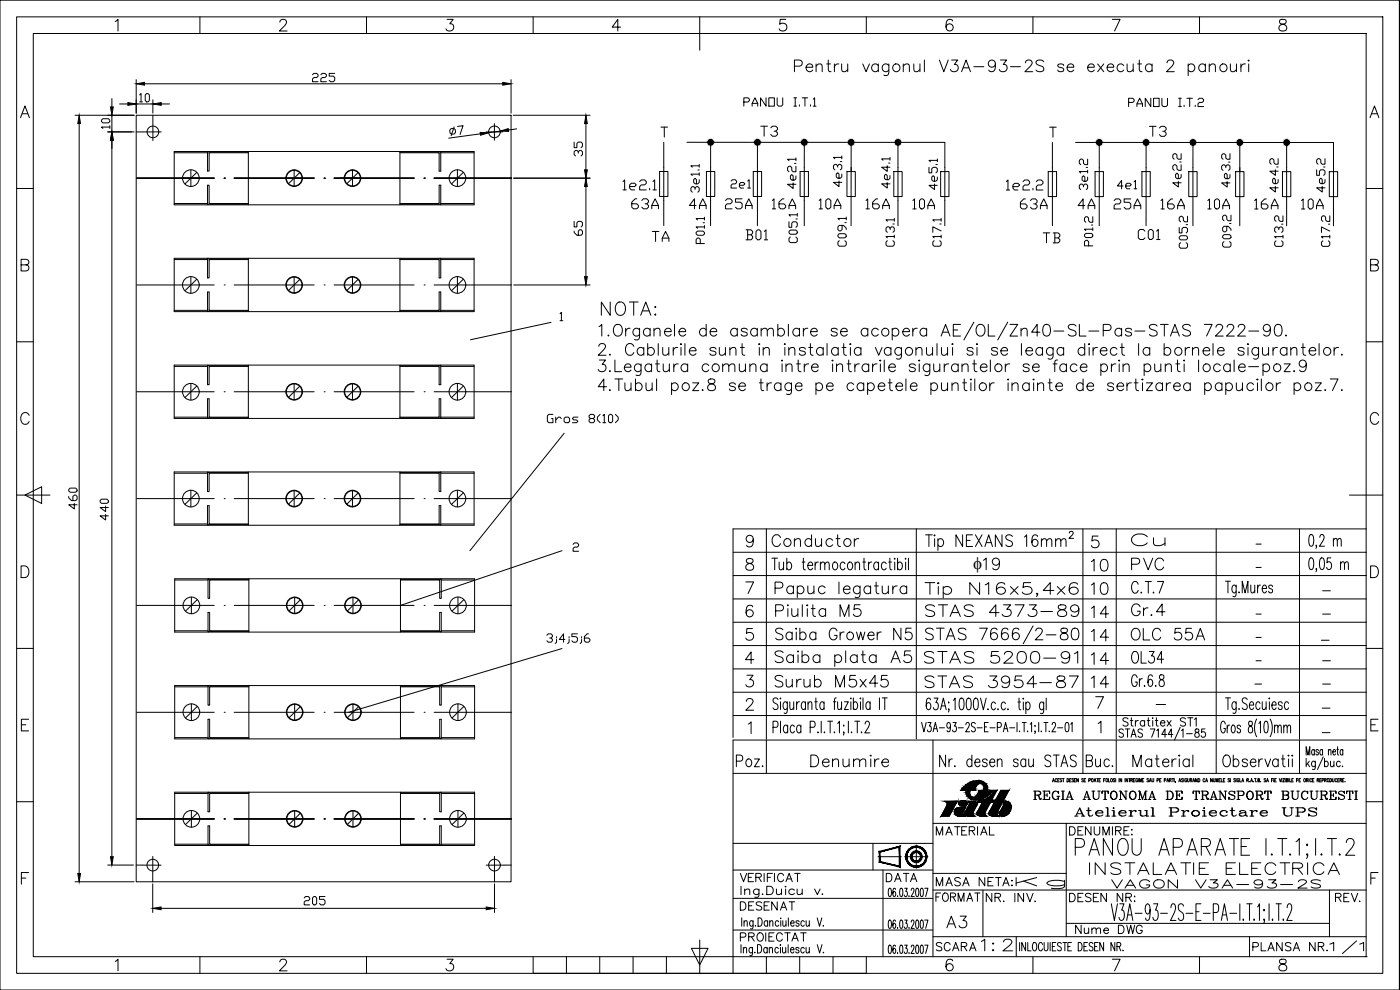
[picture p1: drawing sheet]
<svg xmlns="http://www.w3.org/2000/svg" width="420mm" height="297mm" viewBox="0 0 420 297" stroke-linecap="round" stroke-linejoin="round" font-family="sans-serif">
<defs><g id="words">
<text font-size="9.3" x="276.6" y="194.4">STAS 7666/2-80</text>
<g font-size="8.4">
<text x="237.1" y="24">Pentru vagonul V3A-93-2S se executa 2 panouri</text>
<text x="276.2" y="180.6">Tip N16x5,4x6</text>
<text x="231.4" y="201.1">Saiba plata A5</text>
</g>
<text font-size="7.9" x="179.2" y="96">NOTA:</text>
<text font-size="7.5" x="397.9" y="287.5">1/1</text>
<g font-size="7.1">
<text x="230.4" y="165.1">Conductor</text>
<text x="338.3" y="165.1">Cu</text>
<text x="293.9" y="172.2">19</text>
<text x="326.3" y="172.5">10</text>
<text x="338.3" y="172.2">PVC</text>
<text x="326.3" y="179.6">10</text>
<text x="338.3" y="185.9">Gr.4</text>
<text x="231.4" y="186.3">Piulita M5</text>
<text x="276.6" y="186.3">STAS 4373-89</text>
<text x="326.3" y="186.6">14</text>
<text x="231.4" y="193.3">Saiba Grower N5</text>
<text x="326.3" y="193.7">14</text>
<text x="338.3" y="193.3">OLC 55A</text>
<text x="276.2" y="200.4">STAS 5200-91</text>
<text x="326.3" y="200.7">14</text>
<text x="231.4" y="207.4">Surub M5x45</text>
<text x="276.2" y="207.4">STAS 3954-87</text>
<text x="326.3" y="207.4">14</text>
<text x="219.8" y="231.4">Poz.</text>
<text x="242" y="231.4">Denumire</text>
<text x="325.6" y="263.5">INSTALATIE ELECTRICA</text>
<text x="282.9" y="279.8">A3</text>
<text x="293.2" y="286.5">1:2</text>
</g>
<g font-size="6.6">
<text x="194.4" y="73.7">AT</text>
<text x="338.3" y="200">OL34</text>
<text x="303.7" y="267.8">Kg</text>
</g>
<g font-size="6.2">
<text x="227.2" y="42">T3</text>
<text x="343.6" y="42">T3</text>
<text x="185.6" y="58.2">1e2.1</text>
<text x="300.9" y="58.2">1e2.2</text>
<text x="188.4" y="63.9">63A</text>
<text x="205.7" y="63.9">4A</text>
<text x="216.6" y="63.9">25A</text>
<text x="230.7" y="63.9">16A</text>
<text x="244.5" y="63.9">10A</text>
<text x="258.6" y="63.9">16A</text>
<text x="272.7" y="63.9">10A</text>
<text x="305.2" y="63.9">63A</text>
<text x="322.4" y="63.9">4A</text>
<text x="333" y="63.9">25A</text>
<text x="347.1" y="63.9">16A</text>
<text x="361.2" y="63.9">10A</text>
<text x="375.4" y="63.9">16A</text>
<text x="389.5" y="63.9">10A</text>
<text x="222.6" y="73">B01</text>
<text x="311.9" y="74.1">TB</text>
<text x="340.4" y="73">C01</text>
<text x="220.8" y="274.5">DESENAT</text>
</g>
<g font-size="5.7">
<text x="92.4" y="25.8">225</text>
<text x="40.6" y="31.7">10</text>
<text x="221.9" y="33.2">PANOU I.T.1</text>
<text x="337.6" y="33.2">PANOU I.T.2</text>
<text x="33.9" y="39.9" transform="rotate(-90 33.9 39.9)">10</text>
<text x="175.7" y="48" transform="rotate(-90 175.7 48)">35</text>
<text x="210.6" y="58.9" transform="rotate(-90 210.6 58.9)">3e1.1</text>
<text x="218" y="57.5">2e1</text>
<text x="239.9" y="57.9" transform="rotate(-90 239.9 57.9)">4e2.1</text>
<text x="253.6" y="57.1" transform="rotate(-90 253.6 57.1)">4e3.1</text>
<text x="268.1" y="57.5" transform="rotate(-90 268.1 57.5)">4e4.1</text>
<text x="282.2" y="58.2" transform="rotate(-90 282.2 58.2)">4e5.1</text>
<text x="327.4" y="58.2" transform="rotate(-90 327.4 58.2)">3e1.2</text>
<text x="334.1" y="57.9">4e1</text>
<text x="355.2" y="57.5" transform="rotate(-90 355.2 57.5)">4e2.2</text>
<text x="370.1" y="57.5" transform="rotate(-90 370.1 57.5)">4e3.2</text>
<text x="384.5" y="58.9" transform="rotate(-90 384.5 58.9)">4e4.2</text>
<text x="398.6" y="58.9" transform="rotate(-90 398.6 58.9)">4e5.2</text>
<text x="175.7" y="72" transform="rotate(-90 175.7 72)">65</text>
<text x="240.2" y="74.1" transform="rotate(-90 240.2 74.1)">C05.1</text>
<text x="254.7" y="75.1" transform="rotate(-90 254.7 75.1)">C09.1</text>
<text x="269.2" y="75.1" transform="rotate(-90 269.2 75.1)">C13.1</text>
<text x="283.3" y="75.1" transform="rotate(-90 283.3 75.1)">C17.1</text>
<text x="328.8" y="75.1" transform="rotate(-90 328.8 75.1)">P01.2</text>
<text x="357.4" y="75.8" transform="rotate(-90 357.4 75.8)">C05.2</text>
<text x="370.4" y="75.5" transform="rotate(-90 370.4 75.5)">C09.2</text>
<text x="385.9" y="75.1" transform="rotate(-90 385.9 75.1)">C13.2</text>
<text x="400" y="75.1" transform="rotate(-90 400 75.1)">C17.2</text>
<text x="163" y="128.1">Gros 8(10)</text>
<text x="24" y="153.8" transform="rotate(-90 24 153.8)">460</text>
<text x="33.5" y="157.3" transform="rotate(-90 33.5 157.3)">440</text>
<text x="309" y="240.9">REGIA AUTONOMA DE TRANSPORT BUCURESTI</text>
<text x="279.8" y="251.9">MATERIAL</text>
<text x="319.6" y="251.9">DENUMIRE:</text>
<text x="321.4" y="246.2">Atelierul Proiectare UPS</text>
<text x="220.8" y="265.6">VERIFICAT</text>
<text x="264.6" y="265.6">DATA</text>
<text x="279.8" y="267.1">MASA NETA:</text>
<text x="332.3" y="267.8">VAGON V3A-93-2S</text>
<text x="90" y="272.7">205</text>
<text x="279.8" y="271.6">FORMAT</text>
<text x="294.9" y="271.6">NR. INV.</text>
<text x="319.6" y="271.6">DESEN NR:</text>
<text x="399.7" y="271.6">REV.</text>
<text x="321.7" y="281.2">Nume DWG</text>
<text x="220.8" y="283.6">PROIECTAT</text>
<text x="279.8" y="286.5">SCARA</text>
<text x="374.6" y="286.5">PLANSA NR.</text>
</g>
<text font-size="5.2" x="292.1" y="170.7">f</text>
<g font-size="2.6">
<text x="375.7" y="164.4">-</text>
<text x="375.7" y="171.4">-</text>
<text x="395.8" y="178.5">-</text>
<text x="375.7" y="185.6">-</text>
<text x="395.8" y="185.6">-</text>
<text x="375.7" y="192.6">-</text>
<text x="395.5" y="193.3">-</text>
<text x="375.7" y="199.3">-</text>
<text x="395.8" y="199.3">-</text>
<text x="375.4" y="206.4">-</text>
<text x="395.8" y="206.4">-</text>
<text x="345.7" y="212.7">-</text>
<text x="395.5" y="213.8">-</text>
<text x="395.5" y="221.2">-</text>
</g>
</g></defs>
<!-- layer: 0 -->
<g fill="none" stroke="#000" stroke-width=".3">
<path d="M0 .1h420v296.9h-420zM5 5.1h410v286.9h-410zM10 10.1h400v276.9h-400zM34.6 6.5l.8-.7v3.5M60 5.1v5M84 6.6l.3-.6 1-.2a.85 .85 0 0 1 .5 1.3l-2 2.2h2.4M110 5.1v5M134.2 5.8h1.8l-1 1.3a1.12 1.12 0 0 1 1.2 1.3 1.12 1.12 0 0 1-1.5 .9l-.5-.2-.4-.5M160 5.1v5M186.2 8.1h-2.5l1.7-2.3v3.5M210 5.1v10M235.8 5.8h-1.6l-.2 1.5a1.23 1.23 0 0 1 1.9 0 1.23 1.23 0 0 1-.3 1.8 1.23 1.23 0 0 1-1.8-.5"/>
<path d="M260 5.1v5M285.9 6.3a1 1 0 0 0-1-.5 1 1 0 0 0-.8 .7 2.53 2.53 0 0 0 .3 2.6 1.09 1.09 0 0 0 1.6-.4 1.09 1.09 0 0 0-.7-1.5 1.09 1.09 0 0 0-1.4 .9M310 5.1v5M333.8 5.8h2.4l-1.7 3.5M360 5.1v5M384.2 6a.7 .7 0 0 0 .3 1.1 1.45 1.45 0 0 1 1.7 1.5 1.22 1.22 0 0 1-1.4 .7 1.22 1.22 0 0 1-1-1.2 1.59 1.59 0 0 1 1.7-1 .7 .7 0 0 0 .3-1.1l-.5-.2zM420 .1h.1M420 .1v296.9M6.2 35.3l1.3-3.5 1.3 3.5M6.7 34.1h1.6M22.5 34.6h17.7M23.8 37.1v225"/>
<path d="M32.3 39.6h7.9M33.6 29.6v2.5M35.9 31.2h2.5M40.9 23.9v10.1M43.4 25.1h107.5M45.9 34.6v7.6M45.9 29.9v4.1M48.4 31.2h2.5M48.4 39.6h-7.5M135.3 38.6l.8-.1 .5 .4 .1 .8-.3 .5-.9 .1-.4-.4-.1-.8zM136.3 38.1l-.9 2.6M137.3 37.9l1.7-.2-.9 2.7"/>
<path d="M145.9 39.6h5M148.4 37.1v5M150.1 39.3l-3.5 .5M153.4 23.9v10.1M154 34.6h23.1M155.1 38.7l-2.5 .3M175.8 37.1v13.9M411.2 35.3l1.3-3.5 1.3 3.5M411.7 34.1h1.6M5 56.6h5M33.6 42.1v214.9M33.6 42.1v2.5"/>
<path d="M52.3 45.5h90v16h-90zM52.3 45.8h10M54.8 53.5h5M57.3 51v5M59.1 51.7l-3.6 3.5M62.4 45.4l-.1 .3M74.5 45.6h-12.2v5.7h.5v-5.3M74.5 45.8h-11.6l-.1 .2M74.5 45.5v16M85.8 53.5h5M88.3 51v5M89.9 51.8l-3.3 3.3"/>
<path d="M103.3 53.5h5M105.8 51v5M107.5 51.8l-3.4 3.3M120 45.5v16M120 45.6h12.3M132.1 45.4l.2 .3v5.6h-.5v-5.3l-.2-.2h-11.6M132.3 45.8h10M137.3 51v5M139.1 51.7l-3.6 3.5M144.2 40.2l-9.5 1.3M154.2 53.5h22.9M175.8 56v27"/>
<path d="M198 51.5h2.4v7.4h-2.4zM199.2 42.7v25M206.2 42.7h77.4M212 51.5h2.5v7.5h-2.5zM213.3 42.7v25M226.1 51.5h2.5v7.5h-2.5zM227.3 42.7v25M240.1 51.5h2.5v7.5h-2.5zM241.4 42.7v7.5M254.2 51.5h2.5v7.5h-2.5zM255.4 42.7v25M268.2 51.5h2.5v7.5h-2.5z"/>
<path d="M269.5 42.7v7.5M282.3 51.5h2.5v7.5h-2.5zM283.6 51.5l-.1 16.2M283.6 42.7v7.5M314.6 51.5h2.5v7.5h-2.5zM315.8 59v8.7M315.8 42.7v8.8M322.8 42.7l77.4 .1v7.5M328.6 51.5h2.6l-.1 7.5h-2.5zM329.9 42.7v25M342.7 51.5h2.5v7.5h-2.5zM344 59l-.1 8.7"/>
<path d="M344 42.7v8.8M356.8 51.5h2.5v7.5h-2.5zM358 42.7v25M370.8 51.5h2.5v7.5h-2.5zM372.1 42.8v25M384.9 51.5h2.5v7.5h-2.5zM386.1 59v8.8M386.1 42.8v7.5M398.9 51.5h2.5v7.5h-2.5zM400.2 59v8.8M410 56.6h5M6.3 79.5l2-.2a.82 .82 0 0 0 0-1.3l-2-.2v3.5h1.5a.92 .92 0 0 0 .9-.9 .92 .92 0 0 0-.9-.9"/>
<path d="M52.3 77.5h90v16h-90zM52.3 61.1h10M52.3 77.9h10M62.4 77.5l-.1 .2M62.8 60.9v-5.3h-.5v5.7M62.8 60.9l.1 .2h11.6M74.5 61.3l-12.2-.1 .1 .2M74.5 77.7h-12.2v5.7h.5v-5.3M74.5 77.9h-11.6l-.1 .2M74.5 77.5v16M120 61.1h11.6l.2-.2v-5.3h.5v5.6M120 77.5v16"/>
<path d="M120 61.3h12.3M120 77.7h12.3M132.1 77.5l.2 .2v5.7h-.5v-5.3l-.2-.2h-11.6M132.3 61.2l-.2 .2M132.3 61.1h10M132.3 77.9h10M209.3 69.3h1.7l.4 .5v.4l-.4 .4h-1.7l-.4-.4v-.4zM210.2 73.1v-1.3l-.4-.4h-.5l-.4 .4v1.3h2.5M211 66.8h.4M211.4 68.1h-2.5l.4 .4M211.4 67.7v.8M241.4 60.2v7.5"/>
<path d="M269.5 60.2v7.5M411.3 79.5l2-.2a.82 .82 0 0 0 0-1.3l-2-.2v3.5h1.5a.92 .92 0 0 0 .9-.9 .92 .92 0 0 0-.9-.9M52.3 93.1h10M57.3 83v5M59.1 83.8l-3.6 3.4M62.3 93.3l.1 .2M62.8 92.9v-5.3h-.5v5.7h12.2M62.8 92.9l.1 .2h11.6M88.3 83v5M89.9 83.8l-3.3 3.4M105.8 83v5M107.5 83.8l-3.4 3.4"/>
<path d="M120 93.3h12.3M131.8 92.9l-.2 .2h-11.6M131.8 92.9v-5.3h.5v5.7l-.2 .2M132.3 93.1h10M137.3 83v5M139.1 83.8l-3.6 3.4M154.2 85.5h22.9M165.4 96.7l-24.2 5.2M168.1 94.1l.4-.4v2.5M168.1 96.2h.8M5 102.5h5M52.3 109.5h90v16h-90z"/>
<path d="M52.3 109.9h10M57.3 115v5M59.1 115.8l-3.6 3.5M62.3 109.7v5.7h.5v-5.3M62.4 109.5l-.1 .3 12.2-.1M74.5 109.9h-11.6l-.1 .2M74.5 109.5v16M88.3 115v5M89.9 115.9l-3.3 3.3M105.8 115v5M107.5 115.9l-3.4 3.3M120 109.5v16"/>
<path d="M120 109.7h12.3M132.1 109.5l.2 .3M132.3 109.8v5.6h-.5v-5.3l-.2-.2h-11.6M132.3 109.9h10M137.3 115v5M139.1 115.8l-3.6 3.5M410 102.5h5M8.7 124.6a1.29 1.29 0 0 0-1.4-.8 1.29 1.29 0 0 0-1.1 1.3 1.54 1.54 0 0 0 .4 1.7 1.54 1.54 0 0 0 1.6 .3l.5-.6M52.3 125.2h10M62.3 125.3l.1 .2M62.8 125v-5.3h-.5v5.7h12.2M62.8 125l.1 .2h11.6"/>
<path d="M120 125.2h11.6l.2-.2v-5.3h.5v5.6l-12.3 .1M132.3 125.3l-.2 .2M132.3 125.2h10M169.3 130l-28.3 35.2M413.7 124.6a1.28 1.28 0 0 0-1.4-.8 1.28 1.28 0 0 0-1.1 1.3 1.53 1.53 0 0 0 .4 1.7 1.53 1.53 0 0 0 1.6 .3l.5-.6M5 148.5h10M7.5 148.5l5-2.5v5.1zM52.3 141.6h90v16h-90zM52.3 142h10M52.3 157.2h10M57.3 147.1v5M59.1 147.9l-3.6 3.4"/>
<path d="M62.3 141.8v5.7h.5v-5.3M62.3 141.8h12.2M62.3 157.4h12.2M62.3 157.4l.1 .2M62.4 141.6l-.1 .2M62.8 157v-5.3h-.5v5.7M62.8 157l.1 .2h11.6M74.5 142h-11.6l-.1 .2M74.5 141.6v16M88.3 147.1v5M89.9 147.9l-3.3 3.4M105.8 147.1v5"/>
<path d="M107.5 147.9l-3.4 3.4M120 157.2h11.6l.2-.2v-5.3h.5v5.7M120 141.6v16M120 141.8h12.3M120 157.4h12.3M132.1 141.6l.2 .2M132.3 157.4l-.2 .2M132.3 141.8v5.7h-.5v-5.3l-.2-.2h-11.6M132.3 142h10M132.3 157.2h10M137.3 147.1v5M139.1 147.9l-3.6 3.4"/>
<path d="M230 158.7v63M275 158.7v63M325 158.7v63M335 158.7v63M365 158.7v63M390 158.7v63M405 148.5h10M410.1 158.7h-190.1v62.6M6.3 169.8h1.2a1.87 1.87 0 0 1 1.2 1.7 1.87 1.87 0 0 1-1.2 1.8h-1.2zM52.4 173.6h90v16h-90zM52.4 174h10M57.4 179.2v4.9"/>
<path d="M59.2 179.9l-3.6 3.5M62.4 173.8v5.7h.5v-5.3l.2-.2h11.6M62.4 173.8h12.3M62.6 173.6l-.2 .3M74.7 173.6v16M88.4 179.2v4.9M90.1 180l-3.3 3.3M105.9 179.2v4.9M107.6 180l-3.3 3.3M120.2 173.6v16M120.2 174h11.6M120.2 173.8h12.2"/>
<path d="M132.3 173.6l.1 .3M132.4 173.9v5.6h-.4v-5.3l-.2-.2M132.4 174h10M137.4 179.2v4.9M139.2 179.9l-3.6 3.5M168.7 165.2l-48.5 16.4M172 163.3l.4-.4h.8l.5 .4v.4l-.5 .5h-.8l-.4 .4v.8h1.7M220 179.7h190.1M220 165.7h190.1M220 172.7h190.1M411.3 169.8h1.2a1.87 1.87 0 0 1 1.2 1.7 1.87 1.87 0 0 1-1.2 1.8h-1.2zM5 194.5h5"/>
<path d="M52.4 189.3h10M62.4 189.4h12.3M62.4 189.4l.2 .2M74.7 189.3h-11.6l-.2-.2v-5.3h-.5v5.7M120.2 189.3h11.6M120.2 189.4h12.2M131.8 189.3l.2-.2v-5.3h.4v5.6M132.4 189.3h10M132.4 189.4l-.1 .2M164.1 190.6l.4-.4h.9l.4 .4v.4l-.4 .4h-.4M165.4 191.4l.4 .5v.4l-.4 .4h-.9l-.4-.4M167 191.9v.8l-.4 .4"/>
<path d="M167 191v.4M168.7 194.6l-64 19.1M169.5 191.9h-1.6l1.2-1.7v2.5M170.8 191.9v.8l-.4 .4M170.8 191v.4M173.3 190.2h-1.7v.8h1.3l.4 .4v.9l-.4 .4h-.9l-.4-.4M174.5 191.9v.8l-.4 .4M174.5 191v.4M176.6 190.2h-.4l-.8 .8v1.3l.4 .4h.8l.4-.4v-.4l-.4-.5h-1.2M220 186.7h190.1M220 193.7h190.1M410 194.5h5"/>
<path d="M6.4 217.5h1.3M8.6 215.8h-2.2v3.5h2.2M52.4 205.7h90v16h-90zM52.4 206.1h10M57.4 211.2v5M59.2 211.9l-3.6 3.5M62.4 205.9v5.7h.5v-5.3l.2-.2h11.6M62.4 205.9h12.3M62.6 205.7l-.2 .2M74.7 205.7v16M88.4 211.2v5M90.1 212l-3.3 3.3"/>
<path d="M105.9 211.2v5M107.6 212l-3.3 3.3M120.2 205.7v16M120.2 205.9h12.2M120.2 206.1h11.6M132.3 205.7l.1 .2M132.4 205.9v5.7h-.4v-5.3l-.2-.2M132.4 206.1h10M137.4 211.2v5M139.2 211.9l-3.6 3.5M220 200.7h190.1M220 207.7h190.1"/>
<path d="M220 214.7h190.1M411.4 217.5h1.3M413.6 215.8h-2.2v3.5h2.2M52.4 237.7h90v16h-90zM52.4 221.3h10M52.4 238.1h10M62.4 237.9v5.7h.5v-5.3M62.4 221.5h12.3M62.4 221.5l.2 .2M62.6 237.7l-.2 .2h12.3M74.7 221.3h-11.6l-.2-.2v-5.3h-.5v5.7M74.7 238.1h-11.6l-.2 .2"/>
<path d="M74.7 237.7v16M120.2 237.7v16M120.2 221.5h12.2M120.2 221.3h11.6M120.2 238.1h11.6M120.2 237.9h12.2M131.8 221.3l.2-.2v-5.3h.4v5.7M131.8 238.1l.2 .2M132.3 237.7l.1 .2M132.4 237.9v5.7h-.4v-5.3M132.4 221.3h10M132.4 238.1h10"/>
<path d="M132.4 221.5l-.1 .2M230 222v10M280 222v65M288.3 237.1h1.2M289.3 236l-.3 .3M290.4 236.2a2.34 2.34 0 0 0 1.5 3.7M291.1 237.1a1.48 1.48 0 0 0 .6 2M291.7 239.2h.2M291.8 236.2l-.1 .9h.9v-.4M291.9 239.2l.4 .1M292.7 236.4l-.1 .3M292.7 236.3v.1"/>
<path d="M293.2 234.3l-1.3 .1-1.2 .5M293.2 234.3l1.5 .2 1 .6M293.6 238l-.5 .9-.8 .4M293.6 238h.1M293.6 237.9v.1M293.6 237.9h.1M293.7 237.1h1l-.2 1M293.7 237.6l-.1 .3M293.7 237.1v.5M293.7 237.6h.1M293.7 235.1l-1 1.2M294.1 235l-.4 .1"/>
<path d="M294.1 235l.6 .2a1.37 1.37 0 0 1 .7 1.5M295.4 236.7l-.1 .4M295.7 235.1l.2 .2M295.7 239.8l-1 .4-1.4 .2M295.9 235.3l.5 1-.1 .8M296.3 237.1l-.4 1M296.8 237.1h1.3M297 238.9l1.6-1.8h.5l-1.5 3h1.4l-.4 .7h-1.4l-1.6 3 .1 .7 .5 .4h-1.7a1.01 1.01 0 0 1-1.2-1.2l1.5-2.9h-1.4M297.5 237.8h.1M300.4 237.1h2.4l-3.6 6.7 .1 .7 .5 .4h-1.7a1 1 0 0 1-1.2-1.2l1.3-2.6h.6l.8-1.4h-.6zM315.9 234.6l.3-1 .3 1M316 234.3h.3"/>
<path d="M317.2 233.8a.29 .29 0 0 0-.3-.2 .29 .29 0 0 0-.2 .4v.2a.29 .29 0 0 0 .2 .4 .29 .29 0 0 0 .3-.2M317.4 234.1h.3M317.9 233.6h-.5v1M318.7 233.7h-.6l.5 .5a.27 .27 0 0 1-.1 .4 .27 .27 0 0 1-.4-.2M318.9 233.6h.5M319.1 233.6v1M320.2 233.6a.5 .5 0 0 1 .6 .5 .5 .5 0 0 1-.6 .5zM321 234.1h.3M321.5 233.6h-.5v1M322.2 233.7h-.5l.4 .5a.27 .27 0 0 1 0 .4 .27 .27 0 0 1-.4-.2M322.4 234.1h.3M322.9 233.6h-.5v1"/>
<path d="M323.6 233.6v1l-.5-1v1M325 222v10M325.1 233.7h-.5l.5 .5a.27 .27 0 0 1-.1 .4 .27 .27 0 0 1-.4-.2M325.4 234.1h.3M325.8 233.6h-.4v1M326.8 234.1h.4v-.5h-.4v1M327.7 233.6h.1a.48 .48 0 0 1 .3 .5 .48 .48 0 0 1-.4 .4zM328.3 234.6l.3-1 .3 1M328.5 234.3h.3M329.2 233.6h.5M329.4 233.6v1M329.8 234.1h.3"/>
<path d="M330.3 233.6h-.5v1M331.2 234.1h.3M331.7 233.6h-.5v1M332 233.6h.1a.48 .48 0 0 1 .4 .5 .48 .48 0 0 1-.5 .4zM332.7 233.6v1h.4M333.4 233.6h.1a.48 .48 0 0 1 .4 .5 .48 .48 0 0 1-.5 .4zM334.6 233.7h-.5l.4 .5a.27 .27 0 0 1 0 .4 .27 .27 0 0 1-.4-.2M334.8 233.6v1M335 222v10M335.8 233.6v1M336.6 233.6v1l-.5-1v1M337.6 233.6v1"/>
<path d="M338.4 233.6v1l-.5-1v1M338.7 233.6h.5M339 233.6v1M339.4 234.1l.4-.1v-.4h-.4v1M339.6 234.1l.3 .5M340.2 234.1h.3M340.6 233.6h-.4v1M341.4 233.8a.29 .29 0 0 0-.3-.2 .29 .29 0 0 0-.2 .4v.2a.29 .29 0 0 0 .2 .4 .29 .29 0 0 0 .3-.4h-.2M341.6 233.6v1M341.9 234.6v-1l.3 1 .3-1v1M342.8 234.1h.3M343.3 233.6h-.5v1"/>
<path d="M344.7 233.7h-.5l.4 .5a.27 .27 0 0 1 0 .4 .27 .27 0 0 1-.4-.2M344.9 234.6l.3-1 .3 1M345 234.3h.4M345.7 233.6v.7l.3 .3 .3-.3v-.7M347.2 234.1h.5v-.5h-.5v1M348 234.1h.3M348.5 233.6h-.5v1M349.4 234.1h.5v-.5h-.5v1M350.2 234.6l.3-1 .3 1M350.3 234.3h.4M351 234.1l.4-.1v-.4h-.4v1M351.2 234.1l.3 .5"/>
<path d="M351.8 233.6h.5M352 233.6v1M352.4 233.6v1M353.8 234.6l.3-1 .3 1M353.9 234.3h.4M355.1 233.7h-.5l.4 .5a.27 .27 0 0 1 0 .4 .27 .27 0 0 1-.4-.2M355.3 233.6v1M356.2 233.8a.29 .29 0 0 0-.4-.2 .29 .29 0 0 0-.2 .4v.2a.29 .29 0 0 0 .3 .4 .29 .29 0 0 0 .3-.4h-.2M356.4 233.6v.7l.2 .3 .3-.2v-.8M357.2 234.1l.4-.1v-.4h-.4v1M357.4 234.1l.3 .5M358 234.6l.3-1 .2 1"/>
<path d="M358.1 234.3h.3M359.3 233.6v1l-.5-1v1M359.6 233.6a.5 .5 0 0 1 .5 .5 .5 .5 0 0 1-.5 .5zM361.6 233.8a.29 .29 0 0 0-.4-.2 .29 .29 0 0 0-.2 .4v.2a.29 .29 0 0 0 .2 .4 .29 .29 0 0 0 .4-.2M361.8 234.6l.3-1 .3 1M361.9 234.3h.4M363.8 233.6v1l-.5-1v1M364.1 233.6l.2 1 .3-.2v-.8M364.9 234.6v-1l.3 1 .3-1v1M365 222v10M365.8 234.1h.3M366.3 233.6h-.5v1"/>
<path d="M366.5 233.6v1h.5M367.1 234.1h.3M367.6 233.6h-.5v1M369 233.7h-.5l.5 .5a.27 .27 0 0 1-.1 .4 .27 .27 0 0 1-.4-.2M369.3 233.6v1M370.8 233.7h-.5l.4 .5a.27 .27 0 0 1 0 .4 .27 .27 0 0 1-.4-.2M371 233.6v1M371.8 233.8a.29 .29 0 0 0-.3-.2 .29 .29 0 0 0-.2 .4v.2a.29 .29 0 0 0 .3 .4 .29 .29 0 0 0 .2-.4h-.1M372.1 233.6v1h.4M372.7 234.6l.3-1 .3 1M372.8 234.3h.4M374.2 234.1l.4-.1 .1-.3-.5-.1v1"/>
<path d="M374.4 234.1l.3 .5M375.3 234.6l.3-1 .3 1M375.4 234.3h.4M376.5 233.6h.5M376.8 233.6v1M377.5 234.1l.5-.1v-.3l-.5-.1v1l.5-.1-.1-.4M379.9 233.7h-.5l.4 .5a.27 .27 0 0 1 0 .4 .27 .27 0 0 1-.4-.2M380.1 234.6l.3-1 .3 1M380.2 234.3h.4M381.6 234.1h.3M382.1 233.6h-.5v1M382.3 233.6v1"/>
<path d="M382.6 234.1h.2M383 233.6h-.4v1M383.9 233.6l.3 1 .3-1M384.7 233.6v1M385 233.6h.5l-.5 1h.5M385.7 233.6v1M386 234.1l.4-.1 .1-.3-.5-.1v1l.5-.1-.2-.4M386.8 233.6v1M387.1 233.6v1h.4M387.7 234.1h.3M388.2 233.6h-.5v1M389.1 234.1h.4l.1-.4-.5-.1v1"/>
<path d="M389.9 234.1h.2M390 222v10M390.3 233.6h-.4v1M391.4 233.6h.1a.48 .48 0 0 1 .4 .5 .48 .48 0 0 1-.5 .4zM392.1 234.1l.4-.1v-.3l-.4-.1v1M392.3 234.1l.3 .5M392.8 233.6v1M393.7 233.8a.29 .29 0 0 0-.4-.2 .29 .29 0 0 0-.2 .4v.2a.29 .29 0 0 0 .2 .4 .29 .29 0 0 0 .4-.2M393.9 234.1h.3M394.4 233.6h-.5v1M395.3 234.1l.4-.1v-.4h-.4v1M395.5 234.1l.3 .5"/>
<path d="M396.1 234.1h.3M396.5 233.6h-.4v1M396.8 234.1h.4v-.4l-.4-.1v1M397.5 234.1l.5-.1v-.3l-.5-.1v1M397.8 234.1l.2 .5M398.4 233.6h.1a.48 .48 0 0 1 .4 .5 .48 .48 0 0 1-.5 .4zM399.1 233.6a.5 .5 0 0 1 .5 .5 .5 .5 0 0 1-.5 .5zM399.9 233.6v.7l.2 .3 .3-.2v-.8M401.2 233.8a.29 .29 0 0 0-.3-.2 .29 .29 0 0 0-.2 .4v.2a.29 .29 0 0 0 .2 .4 .29 .29 0 0 0 .3-.2M401.5 234.1h.2M401.9 233.6h-.4v1M402.2 234.1l.4-.1v-.3l-.4-.1v1"/>
<path d="M402.4 234.1l.3 .5M402.9 234.1h.3M403.4 233.6h-.5v1M410 232h-190v60M410 222h-190v10M5 240.5h5M32.3 259.6h7.8M40.8 259.6h7.5M45.9 256.9l-.1 7.7M52.4 253.3h10M57.4 243.2v5M59.2 243.9l-3.6 3.5"/>
<path d="M62.4 253.5l.2 .2M74.7 253.3h-11.6l-.2-.2v-5.3h-.5v5.7h12.3M88.4 243.2v5M90.1 244l-3.3 3.3M105.9 243.2v5M107.6 244l-3.3 3.3M120.2 253.3h11.6M120.2 253.5h12.2M131.8 253.3l.2-.2v-5.3h.4v5.7l-.1 .2M132.4 253.3h10M137.4 243.2v5M139.2 243.9l-3.6 3.5"/>
<path d="M148.4 256.9v7.7M153.4 259.6h-7.5M220 253h60M262 253v8M263.5 257h7M271.5 257h7M275 253.5v7M280 247h130M283.3 240.4h4.1M286.9 241.1l-2 3.8h-2.5l1.8-3.2M289.2 243.4l.7-1.3-2.2 .2a1.29 1.29 0 0 0-1.2 1.3 1.29 1.29 0 0 0 1.3 1.3h2l-.7-.4M290.5 240.4h1.4"/>
<path d="M290.6 240.4l.2 .3 .2 .5-1.4 2.5a1 1 0 0 0 1.2 1.2h1.8l-.5-.4-.2-.5 1.2-2.4M301.2 240.4a1.99 1.99 0 0 1 2.1 1.1 1.99 1.99 0 0 1-.4 2.3l-.8 .8a1.86 1.86 0 0 1-1.8 .1M301.3 241.5l-1.4 2.5 .4 .7M320 247v34M322.7 254.2h1.8a1.35 1.35 0 0 0 1-1.3 1.35 1.35 0 0 0-1-1.3h-1.8v5M326.8 256.6l1.6-5 1.6 5M327.4 254.9h2M333.9 251.6v5l-2.8-5v5M336.2 251.8l.4-.2a1.71 1.71 0 0 1 2 1.9 3 3 0 0 1-1.2 3.1 1.71 1.71 0 0 1-2-1.9 3.5 3.5 0 0 1 .8-2.9zM339.8 251.6v3.6a1.37 1.37 0 0 0 1.3 1.4 1.37 1.37 0 0 0 1.4-1.4v-3.6M347.8 256.6l1.6-5 1.5 5M348.4 254.9h1.9"/>
<path d="M352.1 254.2h1.8a1.35 1.35 0 0 0 1-1.3 1.35 1.35 0 0 0-1-1.3h-1.8v5M356.2 256.6l1.6-5 1.6 5M356.8 254.9h2M360.5 254h1.8a1.21 1.21 0 0 0 1-1.2 1.21 1.21 0 0 0-1-1.2h-1.8v5M361.9 254l1.4 2.6M364.6 256.6l1.6-5 1.6 5M365.2 254.9h2M369 251.6h2.7M370.3 251.6v5M372.5 254h1.6M375 251.6h-2.5v5M379.9 251.6v5"/>
<path d="M383.5 251.6h2.7M384.8 251.6v5M388.9 252.6l1-1v5M392.3 253.3l.2 .2-.2 .3-.2-.3zM394.8 251.6v5M398.4 251.6h2.7M399.7 251.6v5M404 252.8a1.2 1.2 0 0 1 .8-1.2h.8a1.54 1.54 0 0 1 .2 2.6l-2 2.4h2.8M410 240.5h5M6.4 263.5h1.3M8.6 261.8h-2.2v3.5M22.5 264.6h17.7"/>
<path d="M45.8 265.2v8.6M48.3 272.5h97.6M148.4 265.2v8.6M220 279h60M220 269.5h60M220 261h60M222.4 265.9v2.5M222.6 275.4v2.5M223.3 276.7l.4-.5 .5 .2 .1 1.5M223.3 276.2v1.7M223.5 267.2a1.03 1.03 0 0 1 1.4-.3l.1 1.5M223.5 266.7v1.7"/>
<path d="M226 276.2l-.1 2.3-.2 .2-.5-.1M226 276.6l-.2-.2a.81 .81 0 0 0-.9 .5 .81 .81 0 0 0 .5 1l.6-.3M227.5 275.4a1.35 1.35 0 0 1 1.3 .9 1.35 1.35 0 0 1-.4 1.5l-.9 .1zM227.8 266.7v2a.77 .77 0 0 1-1.3 .4M227.8 267.1a.9 .9 0 0 0-1.4-.2 .9 .9 0 0 0 0 1.4 .9 .9 0 0 0 1.4-.2M230.1 265.9h1a1.28 1.28 0 0 1 1 1.3 1.28 1.28 0 0 1-1 1.2h-1zM230.4 276.6l-.2-.2a.81 .81 0 0 0-1 .5 .81 .81 0 0 0 .6 1l.6-.3M230.4 276.2v1.7M231 276.7l.4-.5 .5 .2 .1 1.5M231 276.2v1.7M233 266.7l.2 1.6a1.03 1.03 0 0 0 1.3-.4M233.7 276.6l-.2-.2a.81 .81 0 0 0-.9 .5 .81 .81 0 0 0 .5 1l.6-.3"/>
<path d="M234.3 276.2v1.7M234.5 266.7v1.7M234.9 276.2l.1 1.6 .5 .1 .4-.5M235.8 266.7v1.7M235.9 276.2v1.7M236.6 275.4v2.5M237.3 277h1l-.1-.6a.81 .81 0 0 0-1 .5 .81 .81 0 0 0 .5 1l.6-.3M238.4 267.1a.9 .9 0 0 0-1.4-.2 .9 .9 0 0 0 0 1.4 .9 .9 0 0 0 1.4-.2M239.2 266.7l.2 1.6a1.03 1.03 0 0 0 1.3-.4M239.8 276.6a.5 .5 0 0 0-.5-.4 .5 .5 0 0 0-.4 .4l.8 .6 .1 .4a.5 .5 0 0 1-.5 .3 .5 .5 0 0 1-.4-.3M240.7 266.7v1.7M241.4 276.6l-.2-.2a.81 .81 0 0 0-.9 .5 .81 .81 0 0 0 .5 1l.6-.3"/>
<path d="M241.9 276.2l.1 1.6 .4 .1 .5-.5M242.9 276.2v1.7M244.5 266.7l.8 1.7 .8-1.7M245.2 275.4l.7 2.5 .7-2.5M246.8 268.2l-.1 .1h.3M247.1 277.7v.2l.1-.1M265 261v26M266.8 266.6l.3-.1 .4 .5v1.5l-.4 .5-.3-.1-.2-.4zM266.8 276.2l.3-.1 .4 .4v1.6l-.4 .5-.3-.2-.2-.3zM268.8 266.9l-.4-.4a1.79 1.79 0 0 0 0 2.5 .89 .89 0 0 0 0-1.5l-.5 .7M268.8 276.4l-.4-.3a1.8 1.8 0 0 0 0 2.5 .9 .9 0 0 0 0-1.6l-.5 .7M269.4 268.8l.1 .1"/>
<path d="M269.4 278.3l.1 .1M270.2 266.6l.3-.1 .4 .5v1.5l-.4 .5-.3-.1-.1-.4zM270.2 276.2l.3-.1 .4 .4v1.6l-.4 .5-.4-.5zM271.5 266.5h.8l-.5 1a.82 .82 0 0 1 .5 .8 .82 .82 0 0 1-.6 .7l-.3-.5M271.5 276.1h.8l-.5 .9a.83 .83 0 0 1 .5 .8 .83 .83 0 0 1-.6 .8l-.3-.5M272.8 268.8l.1 .1M272.8 278.3l.1 .1M273.5 267.1l.3-.6 .4 .2v.8l-.8 1.5h1M273.5 276.7l.3-.6 .4 .2v.7l-.8 1.6h1M275 266.6l.3-.1 .4 .5v1.5l-.4 .5-.3-.1-.1-.4zM275 276.2l.3-.1 .4 .4v1.6l-.4 .5-.4-.5zM276.4 266.6l.3-.1 .4 .5v1.5l-.4 .5-.3-.1-.2-.4z"/>
<path d="M276.4 276.2l.3-.1 .4 .4v1.6l-.4 .5-.3-.2-.2-.3zM277.5 266.5h1l-.7 2.5M277.5 276.1h1l-.7 2.5M280 267h130M280 262.1h40M295 267v14M320 277h79M333.5 271.2l.9 5 1-5M336.1 271.2h1.2l-.7 1.9h.4a2.33 2.33 0 0 1-.3 3.1l-.6-.3-.3-.7M338.1 276.2l1-5 .9 5M338.5 274.5h1.1M340.7 274h2.1"/>
<path d="M345.2 272.8l-.1 .8-.6 .7a1.88 1.88 0 0 1 0-3.1l.3 .2a6.6 6.6 0 0 1 0 4.5l-.5 .3-.4-.3-.1-.4M346.2 271.2h1.3l-.7 1.9h.3a2.35 2.35 0 0 1-.2 3.1l-.7-.3-.2-.7M348.3 274h2.1M351.4 272.4l.1-.8 .4-.4h.4l.5 .9a7.3 7.3 0 0 1-1.5 4.1h1.6M355.2 271.9l-.2-.5-.8-.2a1.48 1.48 0 0 0-.6 1.5 1.48 1.48 0 0 0 1.2 1.1 1.62 1.62 0 0 1-.2 2.4l-.8-.3-.2-.4M355.9 274h2.1M358.9 273.6h.9M360.4 271.2h-1.5v5h1.5M361.1 274h2.1M364.1 273.8h1.1a1.69 1.69 0 0 0 0-2.6h-1.1v5M366.5 276.2l1-5 .9 5M366.9 274.5h1.1"/>
<path d="M369.1 274h2.1M372.1 271.2v5M373.1 275.7v.5l.1-.3M374.2 271.2h1.6M375 271.2v5M376.4 275.7v.5l.1-.3M377.4 272.1l.6-.9v5M379.4 272.8v.5zM379.4 276.2v-.5l.1 .7-.3 .7M380.9 271.2v5M381.9 275.7v.5l.1-.3M382.9 271.2h1.7"/>
<path d="M383.8 271.2v5M385.1 275.7v.5l.2-.3M386.3 272.4l.1-.8 .4-.4 .6 .2 .3 .7a7.3 7.3 0 0 1-1.5 4.1h1.6M399 267v14M411.4 263.5h1.3M413.6 261.8h-2.2v3.5M34.6 288.5l.8-.7v3.5M60 287v5M84 288.6l.3-.6a1.13 1.13 0 0 1 1.5 .1 1.11 1.11 0 0 1-.3 1.5l-1.7 1.7h2.4M110 287v5M134.2 287.8h1.8l-1 1.3a1.13 1.13 0 0 1 1.2 1.3 1.13 1.13 0 0 1-1.5 .9l-.5-.2-.4-.5M160 287v5h100v-5"/>
<path d="M170 287v5M180 287v5M190 287v5M200 287v5M207.5 284.5h5l-2.5 5zM210 282v10M222.4 283.4v2.5M223.1 284.7l.4-.4 .5 .1 .1 1.5M223.1 284.3v1.6M225.8 284.3l-.1 2.2-.2 .3-.5-.2M225.8 284.6l-.1-.2a.8 .8 0 0 0-1 .5 .8 .8 0 0 0 .5 1l.6-.3M226.5 285.7v.2l.1-.1"/>
<path d="M227.3 283.4a1.34 1.34 0 0 1 1.3 .9 1.34 1.34 0 0 1-.4 1.5l-.9 .1zM230 287v5M230.3 284.6l-.2-.2a.8 .8 0 0 0-1 .5 .8 .8 0 0 0 .5 1l.7-.3M230.3 284.3v1.6M230.9 284.7l.4-.4 .5 .1v1.5M230.9 284.3v1.6M233.6 284.6l-.2-.2a.8 .8 0 0 0-.9 .5 .8 .8 0 0 0 .5 1l.6-.3M234.2 284.3v1.6M234.8 284.3l.1 1.5 .5 .1 .4-.4M235.8 284.3v1.6M236.5 283.4v2.5M237.2 285h1.1l-.2-.6a.8 .8 0 0 0-1 .5 .8 .8 0 0 0 .6 1l.6-.3"/>
<path d="M239.8 284.6a.51 .51 0 0 0-.5-.4 .51 .51 0 0 0-.5 .4l.1 .3 .8 .3 .1 .4a.5 .5 0 0 1-.5 .3 .5 .5 0 0 1-.5-.3M240 287v5M241.4 284.6l-.2-.2a.8 .8 0 0 0-1 .5 .8 .8 0 0 0 .6 1l.6-.3M241.9 284.3l.1 1.5 .4 .1 .5-.4M242.9 284.3v1.6M245.3 283.4l.7 2.5 .7-2.5M247.1 285.7l.1 .1M250 287v5M266.8 283.7l.3-.1 .4 .5v1.5l-.4 .5-.3-.1-.2-.4zM268.8 283.9l-.4-.3a1.79 1.79 0 0 0 0 2.5 .89 .89 0 0 0 0-1.6l-.5 .7M269.4 285.8l.1 .2M270.2 283.7l.3-.1 .4 .5v1.5l-.4 .5-.3-.1-.1-.4z"/>
<path d="M271.5 283.6h.8l-.5 .9a.82 .82 0 0 1 .5 .9 .82 .82 0 0 1-.6 .7l-.3-.5M272.8 285.8l.1 .2M273.5 284.2l.3-.6 .4 .2v.7l-.8 1.6h1M275 283.7l.3-.1 .4 .5v1.5l-.4 .5-.3-.1-.1-.4zM276.4 283.7l.3-.1 .4 .5v1.5l-.4 .5-.3-.1-.2-.4zM277.5 283.6h1l-.7 2.5M280 281h130M285.9 288.3a1.05 1.05 0 0 0-1.5-.3 2.71 2.71 0 0 0 0 3.1 1.09 1.09 0 0 0 1.6-.5 1.09 1.09 0 0 0-.7-1.4 1.09 1.09 0 0 0-1.4 .9M307.8 282.8v2.5l-1.1-2.5v2.5M308.5 282.8v2.5h.9M310 287v5M310.2 282.9l.1-.1a1.42 1.42 0 0 1 .5 2.4l-.1 .1a1.42 1.42 0 0 1-.5-2.4z"/>
<path d="M312.9 283.4a.65 .65 0 0 0-.9-.6 .65 .65 0 0 0-.4 .9v.6a.65 .65 0 0 0 .4 1 .65 .65 0 0 0 .9-.6M313.4 282.8v2.1a.52 .52 0 0 0 .5 .4 .52 .52 0 0 0 .5-.4l.1-2.1M315.2 282.8v2.5M315.8 284h.7M316.9 282.8h-1.1v2.5h1.1M318.5 283.2a.59 .59 0 0 0-.9-.3 .59 .59 0 0 0 .1 1l.5 .2a.63 .63 0 0 1 .3 .9 .63 .63 0 0 1-1 .2l-.1-.3M319 282.8h1.2M319.6 282.8v2.5M320.5 284h.6M321.6 282.8h-1.1v2.5h1.1M323.6 282.8h.6a1.6 1.6 0 0 1 0 2.5h-.6zM325.3 284h.7"/>
<path d="M326.4 282.8h-1.1v2.5h1.1M328 283.2a.59 .59 0 0 0-.9-.3 .59 .59 0 0 0 .1 1l.5 .2a.63 .63 0 0 1 .2 1 .63 .63 0 0 1-1-.2M328.5 284h.7M329.6 282.8h-1.1v2.5h1.1M331.2 282.8v2.5l-1.1-2.5v2.5M333.8 287.8h2.4l-1.7 3.5M334.6 282.8v2.5l-1.2-2.5v2.5M335.2 284l1-.1 .2-.4-.2-.6-1-.1v2.5M335.8 284l.6 1.3M337 285.1l.1 .1M360 287v5M384.2 288a.7 .7 0 0 0 .3 1.1 1.46 1.46 0 0 1 1.7 1.5 1.22 1.22 0 0 1-1.4 .7 1.22 1.22 0 0 1-1-1.2 1.61 1.61 0 0 1 1.7-1 .7 .7 0 0 0 .3-1.1l-.5-.2z"/>
<circle cx="45.9" cy="39.6" r="1.75"/>
<circle cx="148.4" cy="39.6" r="1.75"/>
<circle cx="57.3" cy="53.4" r="2.5"/>
<circle cx="88.3" cy="53.4" r="2.49"/>
<circle cx="88.3" cy="53.4" r="2.35"/>
<circle cx="105.8" cy="53.4" r="2.49"/>
<circle cx="105.8" cy="53.4" r="2.35"/>
<circle cx="137.3" cy="53.4" r="2.5"/>
<circle cx="57.3" cy="85.5" r="2.5"/>
<circle cx="88.3" cy="85.5" r="2.49"/>
<circle cx="88.3" cy="85.5" r="2.35"/>
<circle cx="105.8" cy="85.5" r="2.49"/>
<circle cx="105.8" cy="85.5" r="2.35"/>
<circle cx="137.3" cy="85.5" r="2.5"/>
<circle cx="57.3" cy="117.5" r="2.5"/>
<circle cx="88.3" cy="117.5" r="2.49"/>
<circle cx="88.3" cy="117.5" r="2.35"/>
<circle cx="105.8" cy="117.5" r="2.49"/>
<circle cx="105.8" cy="117.5" r="2.35"/>
<circle cx="137.3" cy="117.5" r="2.5"/>
<circle cx="57.3" cy="149.6" r="2.5"/>
<circle cx="88.3" cy="149.6" r="2.49"/>
<circle cx="88.3" cy="149.6" r="2.35"/>
<circle cx="105.8" cy="149.6" r="2.49"/>
<circle cx="105.8" cy="149.6" r="2.35"/>
<circle cx="137.3" cy="149.6" r="2.5"/>
<circle cx="57.4" cy="181.6" r="2.5"/>
<circle cx="88.4" cy="181.6" r="2.49"/>
<circle cx="88.4" cy="181.6" r="2.35"/>
<circle cx="105.9" cy="181.6" r="2.49"/>
<circle cx="105.9" cy="181.6" r="2.35"/>
<circle cx="137.4" cy="181.6" r="2.5"/>
<circle cx="57.4" cy="213.7" r="2.5"/>
<circle cx="88.4" cy="213.7" r="2.49"/>
<circle cx="88.4" cy="213.7" r="2.35"/>
<circle cx="105.9" cy="213.7" r="2.49"/>
<circle cx="105.9" cy="213.7" r="2.35"/>
<circle cx="137.4" cy="213.7" r="2.5"/>
<circle cx="45.9" cy="259.6" r="1.75"/>
<circle cx="57.4" cy="245.7" r="2.5"/>
<circle cx="88.4" cy="245.7" r="2.49"/>
<circle cx="88.4" cy="245.7" r="2.35"/>
<circle cx="105.9" cy="245.7" r="2.49"/>
<circle cx="105.9" cy="245.7" r="2.35"/>
<circle cx="137.4" cy="245.7" r="2.5"/>
<circle cx="148.4" cy="259.6" r="1.75"/>
</g>
<!-- layer: LIN_SUB -->
<g fill="none" stroke="#000" stroke-width=".3">
<path d="M179.8 98l.8-.7v3.5M184.8 97.5a1.61 1.61 0 0 1 1.8 .6 1.61 1.61 0 0 1 0 1.9 1.29 1.29 0 0 1-1.5 .8 1.29 1.29 0 0 1-1-1.3 2.14 2.14 0 0 1 .7-2zM187.8 98.5v2.3M189.1 98.5a1.13 1.13 0 0 0-1.3 1M191.9 98.5v2.7a.92 .92 0 0 1-.5 .8 .92 .92 0 0 1-1-.2M191.9 99a1.12 1.12 0 0 0-1.6-.2 1.12 1.12 0 0 0 0 1.7 1.12 1.12 0 0 0 1.6-.2M195.1 99a1.12 1.12 0 0 0-1.6-.2 1.12 1.12 0 0 0 0 1.7 1.12 1.12 0 0 0 1.6-.2M195.1 98.5v2.3M196.3 99.2l.8-.7 .8 .2 .2 2.1M196.3 98.5v2.3M199.4 99.5h2a1.08 1.08 0 0 0-1.5-.9 1.08 1.08 0 0 0-.3 1.7 1.06 1.06 0 0 0 1.8 0M202.4 97.3v3.5"/>
<path d="M203.8 99.5h2a1.03 1.03 0 0 0-1.2-1.1 1.03 1.03 0 0 0-.8 1.4 1.08 1.08 0 0 0 .8 1 1.08 1.08 0 0 0 1.2-.5M211.9 99a1.12 1.12 0 0 0-1.6-.2 1.12 1.12 0 0 0 0 1.7 1.12 1.12 0 0 0 1.6-.2M211.9 97.3v3.5M213.1 99.5h2a1.03 1.03 0 0 0-1.2-1.1 1.03 1.03 0 0 0-.8 1.4 1.07 1.07 0 0 0 .8 1 1.07 1.07 0 0 0 1.2-.5M221.3 99a1.12 1.12 0 0 0-1.7-.2 1.12 1.12 0 0 0 0 1.7 1.12 1.12 0 0 0 1.7-.2M221.3 98.5v2.3M224.3 99a1.06 1.06 0 0 0-1.9 0 1.94 1.94 0 0 0 1.7 .8l.2 .5a1.07 1.07 0 0 1-1.9 0M227.3 99a1.12 1.12 0 0 0-1.7-.2 1.12 1.12 0 0 0 0 1.7 1.12 1.12 0 0 0 1.7-.2M227.3 98.5v2.3M228.4 99.2l.9-.7 .8 .2 .2 2.1M228.4 98.5v2.3M230.3 99.2l.8-.7 .8 .2 .2 2.1"/>
<path d="M233.4 99a1.12 1.12 0 0 1 1.7-.2 1.12 1.12 0 0 1 0 1.7 1.12 1.12 0 0 1-1.7-.2M233.4 97.3v3.5M236.6 97.3v3.5M239.9 99a1.12 1.12 0 0 0-1.6-.2 1.12 1.12 0 0 0 0 1.7 1.12 1.12 0 0 0 1.6-.2M239.9 98.5v2.3M241.1 98.5v2.3M242.4 98.5a1.13 1.13 0 0 0-1.3 1M243.3 99.5h2a1.08 1.08 0 0 0-1.6-.9 1.08 1.08 0 0 0-.3 1.7 1.06 1.06 0 0 0 1.9 0M251.3 99a1.05 1.05 0 0 0-1.9 0 1.9 1.9 0 0 0 1.7 .8l.2 .5a1.06 1.06 0 0 1-1.9 0M252.3 99.5h2a1.08 1.08 0 0 0-1.6-.9 1.08 1.08 0 0 0-.3 1.7 1.06 1.06 0 0 0 1.9 0M260.4 99a1.12 1.12 0 0 0-1.6-.2 1.12 1.12 0 0 0 0 1.7 1.12 1.12 0 0 0 1.6-.2M260.4 98.5v2.3"/>
<path d="M263.6 99a1.12 1.12 0 0 0-1.6-.2 1.12 1.12 0 0 0 0 1.7 1.12 1.12 0 0 0 1.6-.2M267.8 99a1.12 1.12 0 0 1 1.6-.2 1.12 1.12 0 0 1 0 1.7 1.12 1.12 0 0 1-1.6-.2M267.8 98.5v3.5M270.9 99.5h2a1.08 1.08 0 0 0-1.5-.9 1.08 1.08 0 0 0-.3 1.7 1.06 1.06 0 0 0 1.8 0M273.9 98.5v2.3M275.3 98.5a1.13 1.13 0 0 0-1.4 1M278.1 99a1.12 1.12 0 0 0-1.6-.2 1.12 1.12 0 0 0 0 1.7 1.12 1.12 0 0 0 1.6-.2M278.1 98.5v2.3M282.9 99.7h1.7M286.1 99h1.3M288.3 97.3h-2.2v3.5h2.2M292.3 96.7l-3 5.3"/>
<path d="M293.3 97.8a1.29 1.29 0 0 1 1.4-.4 1.29 1.29 0 0 1 .9 1.3 1.53 1.53 0 0 1-.3 1.6 1.53 1.53 0 0 1-1.7 .4 2.17 2.17 0 0 1-.3-2.9zM296.6 97.3v3.5h2M302.4 96.7l-3 5.3M303.1 97.3h2.3l-2.3 3.5h2.3M306.4 99.2l.9-.7 .8 .2 .2 2.1M306.4 98.5v2.3M312.1 99.7h-2.5l1.7-2.4v3.5M313.4 97.5a1.13 1.13 0 0 1 1.7 .5 2.89 2.89 0 0 1-.3 2.7 1.14 1.14 0 0 1-1.7-.5 2.94 2.94 0 0 1 .3-2.7zM316.3 99.3h3M322.9 97.8a1.31 1.31 0 0 0-1.2-.5 1.31 1.31 0 0 0-1.1 .9l.3 .5 1.4 .5a.85 .85 0 0 1 .6 .6 .85 .85 0 0 1-.3 .9 1.61 1.61 0 0 1-2-.4M323.9 97.3v3.5h2M326.8 99.3h3"/>
<path d="M331.1 99.2h1.5a.92 .92 0 0 0 .9-1 .92 .92 0 0 0-.9-.9h-1.5v3.5M336.6 99a1.12 1.12 0 0 0-1.6-.2 1.12 1.12 0 0 0 0 1.7 1.12 1.12 0 0 0 1.6-.2M336.6 98.5v2.3M339.6 99a1.05 1.05 0 0 0-1.8 0 1.9 1.9 0 0 0 1.6 .8l.2 .5a1.06 1.06 0 0 1-1.8 0M340.6 99.3h3M347.3 97.8a1.32 1.32 0 0 0-1.3-.5 1.32 1.32 0 0 0-1.1 .9l.4 .5 1.3 .5a.86 .86 0 0 1 .6 .6 .86 .86 0 0 1-.3 .9 1.61 1.61 0 0 1-2-.4M348.3 97.3h2.3M349.4 97.3v3.5M351.8 99.7h1.6M357.3 97.8a1.32 1.32 0 0 0-1.3-.5 1.32 1.32 0 0 0-1.1 .9l.4 .5 1.3 .5a.86 .86 0 0 1 .6 .6 .86 .86 0 0 1-.3 .9 1.61 1.61 0 0 1-2-.4M361.4 97.3h2.4l-1.7 3.5M364.9 98.2l.4-.7 1-.2a.86 .86 0 0 1 .5 1.4l-2 2.1h2.3"/>
<path d="M368.3 98.2l.3-.7 1-.2a.86 .86 0 0 1 .5 1.4l-2 2.1h2.3M371.6 98.2l.3-.7 1-.2a.86 .86 0 0 1 .5 1.4l-2 2.1h2.4M374.8 99.3h3M381.3 98.5a1.08 1.08 0 0 1-1.5 .9 1.08 1.08 0 0 1-.4-1.7 1.08 1.08 0 0 1 1.7 .1 3.2 3.2 0 0 1-.3 2.9 1.03 1.03 0 0 1-1.5-.4M382.9 97.5a1.13 1.13 0 0 1 1.7 .5 2.89 2.89 0 0 1-.3 2.7 1.14 1.14 0 0 1-1.7-.5 2.85 2.85 0 0 1 .3-2.7zM179.7 103.9l.3-.6 1-.2a.85 .85 0 0 1 .5 1.3l-2 2.2h2.4M179.9 108h1.8l-1 1.3a1.12 1.12 0 0 1 1.2 1.3 1.12 1.12 0 0 1-1.5 .9l-.5-.2-.4-.5M182 116h-2.5l1.7-2.3v3.5M182.6 100.5l-.2 .2 .2 .1 .2-.1M183 106.3l-.1 .1 .1 .2 .2-.2M183 111.2l-.1 .1 .1 .2 .2-.2M183 116.9l-.1 .1 .1 .2 .2-.2"/>
<path d="M184.5 108v3.5h2M184.5 113.7h2.4M185.7 113.7v3.5M187.4 110.2h2a1.07 1.07 0 0 0-1.5-.9 1.07 1.07 0 0 0-.4 1.7 1.06 1.06 0 0 0 1.9 0M187.5 114.9l.2 2.1 .8 .2 .9-.7M189.4 114.9v2.3M190.2 103.9a1.28 1.28 0 0 0-1.5-.8 1.28 1.28 0 0 0-1 1.3 1.53 1.53 0 0 0 .3 1.7 1.53 1.53 0 0 0 1.7 .3l.5-.6M190.7 115.4a1.12 1.12 0 0 1 1.7-.2 1.12 1.12 0 0 1 0 1.7 1.12 1.12 0 0 1-1.7-.2M190.7 113.7v3.5M192.4 109.2v2.7a.92 .92 0 0 1-.6 .7 .92 .92 0 0 1-.9-.1M192.4 109.7a1.12 1.12 0 0 0-1.7-.2 1.12 1.12 0 0 0 0 1.7 1.12 1.12 0 0 0 1.7-.2M193.2 104.8a1.12 1.12 0 0 0-1.6-.2 1.12 1.12 0 0 0 0 1.6 1.12 1.12 0 0 0 1.6-.1"/>
<path d="M193.2 104.3v2.3M193.9 114.9l.1 2.1 .9 .2 .8-.7M194.4 104.8a1.12 1.12 0 0 1 1.6-.2 1.12 1.12 0 0 1 0 1.6 1.12 1.12 0 0 1-1.6-.1M194.4 103.1v3.5M195.5 109.7a1.12 1.12 0 0 0-1.6-.2 1.12 1.12 0 0 0 0 1.7 1.12 1.12 0 0 0 1.6-.2M195.5 109.2v2.3M195.7 114.9v2.3M196.7 109.2h1.2M197.1 113.7v3.5M197.2 108v2.8l.2 .5 .6 .2M197.5 103.1v3.5M198.9 104.3l.1 2.1 .9 .2 .8-.7"/>
<path d="M199 109.2l.2 2.1 .8 .2 .9-.7M200.7 104.3v2.3M200.9 109.2v2.3M201.5 115.4a1.12 1.12 0 0 1 1.7-.2 1.12 1.12 0 0 1 0 1.7 1.12 1.12 0 0 1-1.7-.2M201.5 114.9v3.5M202 104.3v2.3M202.2 109.2v2.3M203.4 104.3a1.13 1.13 0 0 0-1.4 1M203.5 109.2a1.11 1.11 0 0 0-1.3 1M204.4 103.1l.1 .2-.1 .1-.2-.1zM204.4 104.3v2.3M205.5 103.1v3.5"/>
<path d="M206.4 109.7a1.12 1.12 0 0 0-1.7-.2 1.12 1.12 0 0 0 0 1.7 1.12 1.12 0 0 0 1.7-.2M206.4 109.2v2.3M206.9 105.3h2a1.03 1.03 0 0 0-1.2-1.1 1.03 1.03 0 0 0-.8 1.4 1.07 1.07 0 0 0 .8 1 1.07 1.07 0 0 0 1.2-.5M207.9 114.9h1.8l-1.8 2.3h1.8M210.9 116.9l-.2 .1 .2 .2 .1-.2M212.7 109.7a1.12 1.12 0 0 0-1.6-.2 1.12 1.12 0 0 0 0 1.7 1.12 1.12 0 0 0 1.6-.2M212.7 113.9a.7 .7 0 0 0 .3 1.1 1.44 1.44 0 0 1 1.7 1.5 1.22 1.22 0 0 1-1.4 .7 1.22 1.22 0 0 1-.9-1.2 1.62 1.62 0 0 1 1.6-1 .7 .7 0 0 0 .4-1.1l-.5-.2zM214.9 104.8a1.07 1.07 0 0 0-1.9 0l.2 .3 1.5 .5 .2 .5a1.06 1.06 0 0 1-1.9 0M215.9 104.3l.1 2.1 .9 .2 .8-.7M216.9 109.9l.8-.7 .8 .1 .2 2.2M216.9 109.2v2.3M217.7 104.3v2.3"/>
<path d="M218.7 109.9l.8-.7 .9 .1 .1 2.2M219 104.9l.9-.6 .8 .1 .2 2.2M219 104.3v2.3M220.7 115.4a1.06 1.06 0 0 0-1.8 0l.1 .3 1.5 .5 .2 .5a1.05 1.05 0 0 1-1.8 0M221.7 115.9h2a1.07 1.07 0 0 0-1.5-.9 1.07 1.07 0 0 0-.3 1.7 1.05 1.05 0 0 0 1.8 0M221.9 109.2l.1 2.1 .9 .2 .8-.7M222.2 104.3h1.2M222.7 103.1v2.8l.2 .5 .6 .2M223.7 109.2v2.3M225 109.9l.9-.7 .8 .1 .2 2.2M225 109.2v2.3M227.9 103.1l.1 .2-.1 .1-.2-.1z"/>
<path d="M227.9 104.3v2.3M227.9 114.9h1.1M228.4 113.7v2.8l.1 .5 .7 .2M229 104.9l.9-.6 .8 .1 .2 2.2M229 104.3v2.3M230.2 109.7a1.12 1.12 0 0 0-1.6-.2 1.12 1.12 0 0 0 0 1.7 1.12 1.12 0 0 0 1.6-.2M230.2 109.2v2.3M230.2 114.9v2.3M231.5 114.9a1.14 1.14 0 0 0-1.3 1M234.4 115.4a1.12 1.12 0 0 0-1.7-.2 1.12 1.12 0 0 0 0 1.7 1.12 1.12 0 0 0 1.7-.2M234.4 114.9v2.3M234.5 108.2l.2-.2 .2 .2-.2 .1z"/>
<path d="M234.7 109.2v2.3M235.5 103.1l.2 .2-.2 .1-.1-.1zM235.5 104.3v2.3M235.9 109.9l.8-.7 .8 .1 .2 2.2M235.9 109.2v2.3M236.7 104.9l.8-.6 .9 .1 .1 2.2M236.7 104.3v2.3M237.5 114.9v2.6a.91 .91 0 0 1-.5 .8 .91 .91 0 0 1-.9-.1M237.5 115.4a1.12 1.12 0 0 0-1.6-.2 1.12 1.12 0 0 0 0 1.7 1.12 1.12 0 0 0 1.6-.2M238.7 115.9h2a1.03 1.03 0 0 0-1.2-1.1 1.03 1.03 0 0 0-.8 1.4 1.07 1.07 0 0 0 .8 1 1.07 1.07 0 0 0 1.2-.5M239 109.2h1.2M239.5 108v2.8l.2 .5 .7 .2"/>
<path d="M241.4 109.2v2.3M241.7 104.8a1.06 1.06 0 0 0-1.8 0l.5 .5 1.1 .3 .2 .5a1.05 1.05 0 0 1-1.8 0M242.7 109.2a1.12 1.12 0 0 0-1.3 1M242.7 104.3h1.2M243.2 103.1v2.8l.2 .5 .6 .2M243.5 110.2h2a1.07 1.07 0 0 0-1.5-.9 1.07 1.07 0 0 0-.3 1.7 1.06 1.06 0 0 0 1.8 0M244.9 115.4a1.12 1.12 0 0 1 1.6-.2 1.12 1.12 0 0 1 0 1.7 1.12 1.12 0 0 1-1.6-.2M244.9 114.9v3.5M247 104.8a1.12 1.12 0 0 0-1.6-.2 1.12 1.12 0 0 0 0 1.6 1.12 1.12 0 0 0 1.6-.1M247 104.3v2.3M248 115.9h2a1.07 1.07 0 0 0-1.5-.9 1.07 1.07 0 0 0-.3 1.7 1.05 1.05 0 0 0 1.8 0M248.2 103.1v3.5"/>
<path d="M249.7 108.2l.2-.2 .1 .2-.1 .1zM249.9 109.2v2.3M251 109.9l.9-.7 .8 .1 .2 2.2M251 109.2v2.3M251.5 104.8a1.12 1.12 0 0 0-1.6-.2 1.12 1.12 0 0 0 0 1.6 1.12 1.12 0 0 0 1.6-.1M251.5 104.3v2.3M252.7 104.3h1.2M253.2 103.1v2.8l.2 .5 .6 .2M254.2 109.2h1.2M254.7 108v2.8l.2 .5 .6 .2M255.2 103.1l.2 .2-.2 .1-.2-.1zM255.2 104.3v2.3"/>
<path d="M256.2 115.4a1.12 1.12 0 0 0-1.6-.2 1.12 1.12 0 0 0 0 1.7 1.12 1.12 0 0 0 1.6-.2M256.6 109.2v2.3M257.9 109.2a1.11 1.11 0 0 0-1.3 1M258.4 104.8a1.12 1.12 0 0 0-1.7-.2 1.12 1.12 0 0 0 0 1.6 1.12 1.12 0 0 0 1.7-.1M258.4 104.3v2.3M259.2 115.4a1.12 1.12 0 0 0-1.6-.2 1.12 1.12 0 0 0 0 1.7 1.12 1.12 0 0 0 1.6-.2M259.2 114.9v2.3M260.4 115.4a1.12 1.12 0 0 1 1.6-.2 1.12 1.12 0 0 1 0 1.7 1.12 1.12 0 0 1-1.6-.2M260.4 114.9v3.5M260.7 109.7a1.12 1.12 0 0 0-1.6-.2 1.12 1.12 0 0 0 0 1.7 1.12 1.12 0 0 0 1.6-.2M260.7 109.2v2.3M261.9 109.2v2.3"/>
<path d="M262.7 104.3l1 2.3 1-2.3M263.2 109.2a1.12 1.12 0 0 0-1.3 1M263.5 115.9h2a1.07 1.07 0 0 0-1.5-.9 1.07 1.07 0 0 0-.3 1.7 1.05 1.05 0 0 0 1.8 0M264 108.2l.2-.2 .2 .2-.2 .1zM264.2 109.2v2.3M265.4 108v3.5M266.5 114.9h1.2M266.7 110.2h2a1.07 1.07 0 0 0-1.5-.9 1.07 1.07 0 0 0-.3 1.7 1.06 1.06 0 0 0 1.8 0M267 113.7v2.8l.2 .5 .7 .2M267.4 104.8a1.12 1.12 0 0 0-1.7-.2 1.12 1.12 0 0 0 0 1.6 1.12 1.12 0 0 0 1.7-.1M267.4 104.3v2.3M268.9 115.9h2a1.07 1.07 0 0 0-1.5-.9 1.07 1.07 0 0 0-.4 1.7 1.05 1.05 0 0 0 1.9 0"/>
<path d="M270.5 104.3v2.6a.91 .91 0 0 1-.5 .8 .91 .91 0 0 1-1-.1M270.5 104.8a1.12 1.12 0 0 0-1.6-.2 1.12 1.12 0 0 0 0 1.6 1.12 1.12 0 0 0 1.6-.1M271.9 113.7v3.5M273.2 115.9h2a1.07 1.07 0 0 0-1.5-.9 1.07 1.07 0 0 0-.3 1.7 1.05 1.05 0 0 0 1.8 0M274.7 109.7a1.06 1.06 0 0 0-1.8 0l.5 .5 1.1 .3 .2 .5a1.06 1.06 0 0 1-1.8 0M274.9 104.9l.8-.6 .8 .1 .2 2.2M274.9 104.3v2.3M275.9 108l.1 .2-.1 .1-.2-.1zM275.9 109.2v2.3M278 104.3l.2 2.1 .9 .2 .8-.7M279.1 109.2v2.7a.92 .92 0 0 1-.6 .7 .92 .92 0 0 1-1-.1M279.1 109.7a1.12 1.12 0 0 0-1.7-.2 1.12 1.12 0 0 0 0 1.7 1.12 1.12 0 0 0 1.7-.2"/>
<path d="M279.4 115.4a1.12 1.12 0 0 1 1.6-.2 1.12 1.12 0 0 1 0 1.7 1.12 1.12 0 0 1-1.6-.2M279.4 114.9v3.5M279.9 104.3v2.3M280.2 109.2l.2 2.1 .8 .2 .8-.7M281.2 103.1v3.5M282 109.2v2.3M282.4 100.8l1.4-3.5 1.3 3.5M282.5 104.3l.2 2.1 .8 .2 .9-.7M282.5 114.9l.2 2.1 .8 .2 .9-.7M283.4 109.2v2.3M284.4 104.3v2.3M284.4 114.9v2.3"/>
<path d="M284.7 109.2a1.11 1.11 0 0 0-1.3 1M285.7 115.5l.8-.6 .9 .1 .1 2.2M285.7 114.9v2.3M285.9 103.1l.1 .2-.1 .1-.2-.1zM285.9 104.3v2.3M287.5 109.7a1.12 1.12 0 0 0-1.6-.2 1.12 1.12 0 0 0 0 1.7 1.12 1.12 0 0 0 1.6-.2M287.5 109.2v2.3M288.7 109.9l.8-.7 .9 .1 .1 2.2M288.7 109.2v2.3M288.9 114.9h1.1M289.4 113.7v2.8l.1 .5 .7 .2M291.4 113.7l.1 .2-.1 .1-.2-.1z"/>
<path d="M291.4 114.9v2.3M291.9 109.2h1.1M292 104.8a1.06 1.06 0 0 0-1.8 0l.2 .3 1.5 .5 .1 .5a1.05 1.05 0 0 1-1.8 0M292.4 108v2.8l.1 .5 .7 .2M292.5 113.7v3.5M293 103.3l.2-.2 .2 .2-.2 .1zM293.2 104.3v2.3M294.2 110.2h2a1.08 1.08 0 0 0-1.5-.9 1.08 1.08 0 0 0-.3 1.7 1.07 1.07 0 0 0 1.8 0M297 114.9v2.3M297.2 108v3.5M298.4 114.9a1.14 1.14 0 0 0-1.4 1M299.4 104.8a1.06 1.06 0 0 0-1.8 0l.1 .3 1.5 .5 .2 .5a1.05 1.05 0 0 1-1.8 0"/>
<path d="M300.4 105.3h2a1.07 1.07 0 0 0-1.5-1 1.07 1.07 0 0 0-.4 1.8 1.05 1.05 0 0 0 1.9 0M301.7 109.2v2.3M302.5 113.7l.2 .2-.2 .1-.1-.1zM302.5 114.9v2.3M303 109.2a1.12 1.12 0 0 0-1.3 1M303.7 115.5l.8-.6 .9 .1 .1 2.2M303.7 114.9v2.3M306.5 103.1v3.5M307.9 105.3h2a1.07 1.07 0 0 0-1.5-1 1.07 1.07 0 0 0-.4 1.8 1.05 1.05 0 0 0 1.9 0M308.9 109.7a1.06 1.06 0 0 0-1.9 0l.5 .5 1.2 .3 .2 .5a1.06 1.06 0 0 1-1.9 0M308.9 115.4a1.12 1.12 0 0 0-1.7-.2 1.12 1.12 0 0 0 0 1.7 1.12 1.12 0 0 0 1.7-.2M308.9 114.9v2.3"/>
<path d="M309.9 110.2h2a1.07 1.07 0 0 0-1.5-.9 1.07 1.07 0 0 0-.4 1.7 1.06 1.06 0 0 0 1.9 0M310.2 113.7l.2 .2-.2 .1-.2-.1zM310.2 114.9v2.3M311.4 115.5l.8-.6 .8 .1 .2 2.2M311.4 114.9v2.3M312.9 104.8a1.12 1.12 0 0 0-1.7-.2 1.12 1.12 0 0 0 0 1.6 1.12 1.12 0 0 0 1.7-.1M312.9 104.3v2.3M314.5 114.9h1.2M315 113.7v2.8l.2 .5 .7 .2M316.1 104.3v2.6a.92 .92 0 0 1-.6 .8 .92 .92 0 0 1-1-.1M316.1 104.8a1.12 1.12 0 0 0-1.7-.2 1.12 1.12 0 0 0 0 1.6 1.12 1.12 0 0 0 1.7-.1M316.1 109.2h1.1"/>
<path d="M316.9 115.9h2a1.07 1.07 0 0 0-1.5-.9 1.07 1.07 0 0 0-.4 1.7 1.05 1.05 0 0 0 1.9 0M317.4 108l-.7 .2-.2 .5v2.8M319.2 104.8a1.12 1.12 0 0 0-1.6-.2 1.12 1.12 0 0 0 0 1.6 1.12 1.12 0 0 0 1.6-.1M319.2 104.3v2.3M320.1 109.7a1.12 1.12 0 0 0-1.7-.2 1.12 1.12 0 0 0 0 1.7 1.12 1.12 0 0 0 1.7-.2M320.1 109.2v2.3M323.2 109.7a1.12 1.12 0 0 0-1.6-.2 1.12 1.12 0 0 0 0 1.7 1.12 1.12 0 0 0 1.6-.2M324.2 110.2h2a1.07 1.07 0 0 0-1.5-.9 1.07 1.07 0 0 0-.3 1.7 1.06 1.06 0 0 0 1.8 0M325 115.4a1.12 1.12 0 0 0-1.6-.2 1.12 1.12 0 0 0 0 1.7 1.12 1.12 0 0 0 1.6-.2M325 113.7v3.5M325.5 104.8a1.12 1.12 0 0 0-1.6-.2 1.12 1.12 0 0 0 0 1.6 1.12 1.12 0 0 0 1.6-.1M325.5 103.1v3.5"/>
<path d="M326.2 115.9h2a1.07 1.07 0 0 0-1.5-.9 1.07 1.07 0 0 0-.3 1.7 1.05 1.05 0 0 0 1.8 0M326.9 103.1l.1 .2-.1 .1-.2-.1zM326.9 104.3v2.3M328 104.3v2.3M329.4 104.3a1.14 1.14 0 0 0-1.4 1M330.2 105.3h2a1.07 1.07 0 0 0-1.5-1 1.07 1.07 0 0 0-.3 1.8 1.05 1.05 0 0 0 1.8 0M330.4 109.7a1.12 1.12 0 0 1 1.6-.2 1.12 1.12 0 0 1 0 1.7 1.12 1.12 0 0 1-1.6-.2M330.4 109.2v3.5M333.5 109.2v2.3M334.2 115.4a1.06 1.06 0 0 0-1.8 0l.5 .5 1.1 .3 .2 .5a1.05 1.05 0 0 1-1.8 0M334.9 109.2a1.11 1.11 0 0 0-1.4 1M335.2 104.8a1.12 1.12 0 0 0-1.6-.2 1.12 1.12 0 0 0 0 1.6 1.12 1.12 0 0 0 1.6-.1"/>
<path d="M335.2 115.9h2a1.03 1.03 0 0 0-1.2-1.1 1.03 1.03 0 0 0-.8 1.4 1.07 1.07 0 0 0 .8 1 1.07 1.07 0 0 0 1.2-.5M335.7 108.2l.2-.2 .1 .2-.1 .1zM335.9 109.2v2.3M336.2 104.3h1.2M336.7 103.1v2.8l.2 .5 .6 .2M337 109.9l.9-.7 .8 .1 .2 2.2M337 109.2v2.3M338.2 114.9v2.3M339.5 114.9a1.13 1.13 0 0 0-1.3 1M340.4 114.9h1.1M340.9 113.7v2.8l.1 .5 .7 .2M341.7 103.1v3.5"/>
<path d="M342.7 113.9l.2-.2 .1 .2-.1 .1zM342.9 114.9v2.3M343.4 109.7a1.12 1.12 0 0 1 1.6-.2 1.12 1.12 0 0 1 0 1.7 1.12 1.12 0 0 1-1.6-.2M343.4 109.2v3.5M344 114.9h1.9l-1.9 2.3h1.9M345 104.8a1.12 1.12 0 0 0-1.6-.2 1.12 1.12 0 0 0 0 1.6 1.12 1.12 0 0 0 1.6-.1M345 104.3v2.3M346.5 109.2l.2 2.1 .8 .2 .9-.7M348.4 109.2v2.3M348.9 115.4a1.12 1.12 0 0 0-1.7-.2 1.12 1.12 0 0 0 0 1.7 1.12 1.12 0 0 0 1.7-.2M348.9 114.9v2.3M349.4 104.8a1.12 1.12 0 0 1 1.6-.2 1.12 1.12 0 0 1 0 1.6 1.12 1.12 0 0 1-1.6-.1"/>
<path d="M349.4 103.1v3.5M349.7 109.9l.8-.7 .9 .1 .1 2.2M349.7 109.2v2.3M350 114.9v2.3M351.3 100.8l1.3-3.5 1.3 3.5M351.4 114.9a1.13 1.13 0 0 0-1.4 1M352.2 115.9h2a1.07 1.07 0 0 0-1.5-.9 1.07 1.07 0 0 0-.3 1.7 1.05 1.05 0 0 0 1.8 0M352.9 109.2h1.1M353.4 108v2.8l.1 .5 .7 .2M355.2 108.2l.2-.2 .1 .2-.1 .1zM355.4 109.2v2.3M355.7 104.3v2.3"/>
<path d="M357 104.3a1.13 1.13 0 0 0-1.3 1M357.2 115.4a1.12 1.12 0 0 0-1.6-.2 1.12 1.12 0 0 0 0 1.7 1.12 1.12 0 0 0 1.6-.2M357.2 114.9v2.3M357.9 104.9l.8-.6 .8 .1 .2 2.2M357.9 104.3v2.3M359.7 108v3.5M361.1 105.3h2a1.03 1.03 0 0 0-1.3-1.1 1.03 1.03 0 0 0-.7 1.4 1.07 1.07 0 0 0 .8 1 1.07 1.07 0 0 0 1.2-.5M361.5 115.4a1.12 1.12 0 0 1 1.7-.2 1.12 1.12 0 0 1 0 1.7 1.12 1.12 0 0 1-1.7-.2M361.5 114.9v3.5M364 103.1v3.5M365.4 105.3h2a1.07 1.07 0 0 0-1.5-1 1.07 1.07 0 0 0-.4 1.8 1.05 1.05 0 0 0 1.9 0M366.2 109.7a1.12 1.12 0 0 0-1.6-.2 1.12 1.12 0 0 0 0 1.7 1.12 1.12 0 0 0 1.6-.2"/>
<path d="M366.7 115.4a1.12 1.12 0 0 0-1.6-.2 1.12 1.12 0 0 0 0 1.7 1.12 1.12 0 0 0 1.6-.2M366.7 114.9v2.3M367.9 115.4a1.12 1.12 0 0 1 1.6-.2 1.12 1.12 0 0 1 0 1.7 1.12 1.12 0 0 1-1.6-.2M367.9 114.9v3.5M369.2 109.7a1.12 1.12 0 0 0-1.6-.2 1.12 1.12 0 0 0 0 1.7 1.12 1.12 0 0 0 1.6-.2M369.2 109.2v2.3M370.4 108v3.5M371 114.9l.2 2.1 .8 .2 .9-.7M371.7 110.2h2a1.07 1.07 0 0 0-1.5-.9 1.07 1.07 0 0 0-.3 1.7 1.06 1.06 0 0 0 1.8 0M372.9 114.9v2.3M373.4 104.8a1.06 1.06 0 0 0-1.9 0l.2 .3 1.5 .5 .2 .5a1.05 1.05 0 0 1-1.9 0M374.5 103.1l.2 .2-.2 .1-.1-.1z"/>
<path d="M374.5 104.3v2.3M374.7 110h3M376.2 115.4a1.12 1.12 0 0 0-1.6-.2 1.12 1.12 0 0 0 0 1.7 1.12 1.12 0 0 0 1.6-.2M377.4 113.7l.1 .2-.1 .1-.2-.1zM377.4 114.9v2.3M377.7 104.3v2.6a.91 .91 0 0 1-.5 .8 .91 .91 0 0 1-1-.1M377.7 104.8a1.12 1.12 0 0 0-1.6-.2 1.12 1.12 0 0 0 0 1.6 1.12 1.12 0 0 0 1.6-.1M378.5 113.7v3.5M378.9 104.3l.1 2.1 .9 .2 .8-.7M379 109.7a1.12 1.12 0 0 1 1.7-.2 1.12 1.12 0 0 1 0 1.7 1.12 1.12 0 0 1-1.7-.2M379 109.2v3.5M380.7 104.3v2.3"/>
<path d="M382 104.3v2.3M383 114.9v2.3M383.4 104.3a1.13 1.13 0 0 0-1.4 1M384.4 114.9a1.14 1.14 0 0 0-1.4 1M385.4 109.2h1.8l-1.8 2.3h1.8M385.9 100.5l-.1 .2 .1 .1 .2-.1M386.2 104.8a1.12 1.12 0 0 0-1.6-.2 1.12 1.12 0 0 0 0 1.6 1.12 1.12 0 0 0 1.6-.1M386.2 104.3v2.3M387.4 104.9l.8-.6 .8 .1 .2 2.2M387.4 104.3v2.3M388.4 111.2l-.2 .1 .2 .2 .1-.2M388.4 115.4a1.12 1.12 0 0 1 1.6-.2 1.12 1.12 0 0 1 0 1.7 1.12 1.12 0 0 1-1.6-.2"/>
<path d="M388.4 114.9v3.5M390.5 104.3h1.2M391 103.1v2.8l.2 .5 .7 .2M392 109.2a1.09 1.09 0 0 1-1.4 .9 1.09 1.09 0 0 1-.5-1.7 1.09 1.09 0 0 1 1.8 .1 3.1 3.1 0 0 1-.4 2.8 1.02 1.02 0 0 1-1.5-.3M392.9 105.3h2a1.07 1.07 0 0 0-1.5-1 1.07 1.07 0 0 0-.4 1.8 1.05 1.05 0 0 0 1.9 0M394.7 114.9h1.8l-1.8 2.3h1.8M395.9 103.1v3.5M397.7 116.9l-.2 .1 .2 .2 .2-.2M399.2 113.7h2.3l-1.6 3.5M400.4 104.3v2.3M401.7 104.3a1.13 1.13 0 0 0-1.3 1M402.7 106.3l-.2 .1 .2 .2 .2-.2"/>
<path d="M402.7 116.9l-.2 .1 .2 .2 .2-.2M320.9 159.9l.4-.5 .6 .1 .2 .3-.3 .7-1 1h1.4M232.5 167.5v3.5M232.6 176.5h1.5a.92 .92 0 0 0 .9-.9 .92 .92 0 0 0-.9-1h-1.5v3.5M233.8 168.6l.1 2.2 .6 .2 .7-.7M235.2 168.6v2.4M236.1 169.1l.5-.5a1.18 1.18 0 0 1 1 1.2 1.18 1.18 0 0 1-1 1.2l-.5-.5M236.1 167.5v3.5M238.1 176.3a1.12 1.12 0 0 0-1.6-.1 1.12 1.12 0 0 0 0 1.6 1.12 1.12 0 0 0 1.6-.2M238.1 175.8v2.3M239.3 176.3a1.12 1.12 0 0 1 1.6-.1 1.12 1.12 0 0 1 0 1.6 1.12 1.12 0 0 1-1.6-.2M239.3 175.8v3.5"/>
<path d="M240.7 168.6h.9M241.1 167.5v2.8l.1 .5 .5 .2M242.4 169.6h1.5v-.3a.67 .67 0 0 0-.4-.6 .67 .67 0 0 0-.7 .1 1.27 1.27 0 0 0 .6 2.2l.5-.5M242.4 175.8l.2 2.2 .8 .1 .9-.6M244.3 175.8v2.3M244.6 168.6v2.4M245.6 168.6a.89 .89 0 0 0-1 1M246.2 169.3l.6-.7 .6 .2 .1 2.2M246.2 168.6v2.4M247.5 169.3l.6-.7 .6 .2 .2 2.2M247.6 176.3a1.12 1.12 0 0 0-1.6-.1 1.12 1.12 0 0 0 0 1.6 1.12 1.12 0 0 0 1.6-.2M250.2 168.8l.2-.2a1.18 1.18 0 0 1 1 1.2 1.18 1.18 0 0 1-1 1.2 1.45 1.45 0 0 1-.2-2.2z"/>
<path d="M251.8 174.6v3.5M253.1 176.8h2a1.08 1.08 0 0 0-1.5-.9 1.08 1.08 0 0 0-.3 1.7 1.06 1.06 0 0 0 1.8 0M253.6 169.1l-.5-.5a1.18 1.18 0 0 0-1 1.2 1.18 1.18 0 0 0 1 1.2l.5-.5M254.7 168.8l.2-.2a1.18 1.18 0 0 1 1 1.2 1.18 1.18 0 0 1-1 1.2 1.45 1.45 0 0 1-.2-2.2zM256.6 169.3l.6-.7 .6 .2 .2 2.2M256.6 168.6v2.4M258.1 175.8v2.7a.91 .91 0 0 1-.5 .8 .91 .91 0 0 1-1-.2M258.1 176.3a1.12 1.12 0 0 0-1.6-.1 1.12 1.12 0 0 0 0 1.6 1.12 1.12 0 0 0 1.6-.2M258.9 168.6h.9M259.3 167.5v2.8l.1 .5 .5 .2M260.6 168.6v2.4M261.3 176.3a1.12 1.12 0 0 0-1.7-.1 1.12 1.12 0 0 0 0 1.6 1.12 1.12 0 0 0 1.7-.2"/>
<path d="M261.3 175.8v2.3M261.6 168.6a.89 .89 0 0 0-1 1M262.4 175.8h1.2M262.9 174.6v2.9l.2 .5 .7 .1M263.7 169.1l-.5-.5a1.18 1.18 0 0 0-1 1.2 1.18 1.18 0 0 0 1 1.2l.5-.5M263.7 168.6v2.4M264.8 175.8l.1 2.2 .9 .1 .8-.6M266 169.1l-.5-.5a1.18 1.18 0 0 0-1 1.2 1.18 1.18 0 0 0 1 1.2l.5-.5M266.6 175.8v2.3M266.7 168.6h.8M267.1 167.5v2.8l.1 .5 .5 .2M267.9 175.8v2.3"/>
<path d="M268.5 167.5v.3zM268.5 168.6v2.4M269.3 175.8a1.14 1.14 0 0 0-1.4 1M269.4 169.1l.5-.5a1.18 1.18 0 0 1 .9 1.2 1.18 1.18 0 0 1-.9 1.2l-.5-.5M269.4 167.5v3.5M271.8 167.5v.3zM271.8 168.6v2.4M272.1 176.3a1.12 1.12 0 0 0-1.6-.1 1.12 1.12 0 0 0 0 1.6 1.12 1.12 0 0 0 1.6-.2M272.1 175.8v2.3M272.6 167.5v3.5M277.8 160.5h2M278.8 160.5v3.5"/>
<path d="M280.5 160.5v.3zM280.5 161.6v2.4M281.5 162.1a.84 .84 0 0 1 .8-.5 .84 .84 0 0 1 .8 .5 1.08 1.08 0 0 1 0 1.4 1.08 1.08 0 0 1-1.3 .3l-.3-.3M281.5 161.6v3.5M288.9 160.5v3.5l-2-3.5v3.5M290 162.1h1.2M291.9 160.5h-1.9v3.5h1.9M292.7 160.5l2 3.5M294.7 160.5l-2 3.5M295.6 164l1.1-3.5 1.2 3.5M296 162.8h1.4M300.7 160.5v3.5l-2-3.5v3.5"/>
<path d="M303.8 161a1.08 1.08 0 0 0-1.1-.6 1.08 1.08 0 0 0-.9 .9l.3 .5 1.2 .5a.86 .86 0 0 1 .6 .9 .86 .86 0 0 1-.8 .8h-.5l-.8-.5M307.4 161.1l.7-.6v3.5M311.4 161a.81 .81 0 0 0-1.3-.4 3 3 0 0 0 0 3.2 1.01 1.01 0 0 0 1.4-.9 1.01 1.01 0 0 0-1.4-.9l-.4 .8M312.5 162.3l.7-.7 .8 .2 .1 2.2M312.5 161.6v2.4M314.1 162.3l.7-.7 .7 .2 .2 2.2M316.8 162.3l.7-.7 .7 .2 .2 2.2M316.8 161.6v2.4M318.4 162.3l.7-.7 .7 .2 .1 2.2M329.5 160.8h-1.6l-.2 1.5a1.24 1.24 0 0 1 1.9 0 1.24 1.24 0 0 1-.3 1.9 1.24 1.24 0 0 1-1.8-.5M341.6 175.3a.92 .92 0 0 0-.9-.9 .92 .92 0 0 0-1 .9 2.22 2.22 0 0 0 .7 2.7 1 1 0 0 0 1.2-.9M342.5 177.6v.4l.1-.2"/>
<path d="M344.6 174.5v3.5M346.2 177.6v.4l.1-.2M347.4 174.5h1.8l-1.3 3.5M367.8 174.4h1.5M368.5 174.4v3.5M371 175.6l-.1 3.1-.3 .4-.6-.2M371 176.1l-.4-.5a1.22 1.22 0 0 0-.9 1.1 1.22 1.22 0 0 0 .9 1.2l.4-.5M371.8 177.6v.3l.2-.2M372.8 177.9v-3.5l.9 3.5 .8-3.5v3.5M375.4 175.6l.1 2.1 .5 .2 .6-.7M376.6 175.6v2.3M377.4 175.6v2.3"/>
<path d="M378.3 175.6l-.6 .1-.3 .9M378.8 176.6h1.3l-.1-.7-.3-.3a1.22 1.22 0 0 0-.9 1.1 1.22 1.22 0 0 0 .9 1.2l.4-.5M381.9 176.1l-.4-.5-.7 .1-.1 .4 .1 .3 1 .5a.64 .64 0 0 1-.1 .9 .64 .64 0 0 1-.9-.1l-.1-.3M393.1 167.6l.5-.2a2.32 2.32 0 0 1 .6 2.8l-.2 .5-.6 .2a2.32 2.32 0 0 1-.5-2.9zM393.1 160.6l.5-.2a2.32 2.32 0 0 1 .6 2.8l-.2 .5-.6 .2a2.32 2.32 0 0 1-.5-2.8zM395.1 170.7l-.1 .2-.1-.2 .1-.1 .1 .1-.2 .9M395.1 163.7l-.1 .2-.1-.2 .1-.1 .1 .1-.2 .9M396.1 161.2v-.1a.7 .7 0 0 1 .8-.7l.5 .7a4.3 4.3 0 0 1-1.4 2.8h1.5M396.3 167.6l.5-.2a1.86 1.86 0 0 1 .7 2l-.3 1.3-.6 .2a1.86 1.86 0 0 1-.6-2zM399.4 167.4h-1.1l-.1 1.5a.7 .7 0 0 1 .7-.4 .7 .7 0 0 1 .6 .6l.1 .5a1.03 1.03 0 0 1-.9 1.3l-.6-.7M400.2 162.2l.5-.6 .5 .1 .1 2.2M400.2 161.6v2.3"/>
<path d="M401.3 162.2l.6-.6 .5 .1 .1 2.2M402.3 169.2l.5-.6 .6 .1 .1 2.2M402.3 168.6v2.3M403.5 169.2l.5-.6 .6 .1 .1 2.2M232 218.2h1a1.03 1.03 0 0 0 0-1.8h-1v3.5M233.5 209.9a.8 .8 0 0 0-1.3-.3 .8 .8 0 0 0 .2 1.3l1 .7a.86 .86 0 0 1-.4 1.3l-.8-.2-.2-.3M234.2 210.6v2.3M234.2 216.4v3.5M236.3 210.6l-.1 3.1-.4 .4-.5-.2M236.3 211.1l-.5-.5a1.21 1.21 0 0 0-.8 1.1 1.21 1.21 0 0 0 .8 1.2l.5-.5M236.4 218.1l-.4-.5a1.22 1.22 0 0 0-.9 1.1 1.22 1.22 0 0 0 .9 1.2l.4-.5M236.4 217.6v2.3"/>
<path d="M237 210.6l.1 2.1 .6 .2 .5-.7M238.2 210.6v2.3M238.4 218.1l-.4-.5a1.22 1.22 0 0 0-.9 1.1 1.22 1.22 0 0 0 .9 1.2l.4-.5M239.1 210.6v2.3M239.9 210.6l-.5 .1-.3 .9M240.3 218.1l-.4-.5a1.22 1.22 0 0 0-.8 1.1 1.22 1.22 0 0 0 .8 1.2l.4-.5M240.3 217.6v2.3M241.7 211.1l-.4-.5a1.21 1.21 0 0 0-.8 1.1 1.21 1.21 0 0 0 .8 1.2l.4-.5M241.7 210.6v2.3M242.5 211.2l.5-.6 .6 .1 .1 2.2M242.5 210.6v2.3M243.1 218.2h1a1.03 1.03 0 0 0 0-1.8h-1v3.5"/>
<path d="M244.5 210.6h.8M244.9 209.4v2.8l.1 .5 .4 .2M245.5 219.6v.3l.1-.2M246.5 216.4v3.5M247.3 211.1l-.4-.5a1.21 1.21 0 0 0-.9 1.1 1.21 1.21 0 0 0 .9 1.2l.4-.5M247.3 210.6v2.3M247.4 219.6v.3l.1-.2M248.4 216.4h1.5M249.1 216.4v3.5M250.1 210.6h.8M250.4 219.6v.3l.1-.2M251 209.4l-.5 .2-.1 .5v2.8"/>
<path d="M251.4 210.6l.1 2.1 .5 .2 .6-.7M251.4 217.1l.5-.7v3.5M252.6 210.6v2.3M253.2 217.6v.3zM253.2 219.9v-.3l.1 .5-.2 .5M253.4 210.6h1.2l-1.2 2.3h1.2M254.6 216.4v3.5M255.4 210.6v2.3M255.6 219.6v.3l.1-.2M256.1 211.1l.4-.5a1.21 1.21 0 0 1 .9 1.1 1.21 1.21 0 0 1-.9 1.2l-.4-.5M256.1 209.4v3.5M256.5 216.4h1.5"/>
<path d="M257.3 216.4v3.5M258.2 210.6v2.3M258.6 219.6v.3l.1-.2M259 209.4v3.5M259.6 217.2l.1-.5a.73 .73 0 0 1 1.1-.1 .73 .73 0 0 1 0 1.1l-1.3 2.2h1.5M261.1 211.1l-.4-.5a1.21 1.21 0 0 0-.9 1.1 1.21 1.21 0 0 0 .9 1.2l.4-.5M261.1 210.6v2.3M263.9 209.4v3.5M265.5 209.4v3.5M276.6 216.8l.7 2.8 .7-2.8M278.5 216.8h.9l-.5 1a.89 .89 0 0 1 .6 1 .89 .89 0 0 1-.8 .8l-.4-.6M279.3 210l-.2-.4-.5-.1a2.1 2.1 0 0 0-.6 2.3l.1 .7 .5 .5a1.16 1.16 0 0 0 .8-1.1 1.16 1.16 0 0 0-.8-1.1l-.3 .2-.3 .8"/>
<path d="M280 219.6l.7-2.8 .7 2.8M280.3 218.6h.8M280.3 209.5h1.2l-.6 1.3a1.12 1.12 0 0 1 .7 1.2 1.12 1.12 0 0 1-1 1l-.5-.7M281.9 218.4h1.6M282.3 213l.8-3.5 .9 3.5M282.6 211.8h1.1M284.7 210.6v.4zM284.7 213v-.4l.1 .5-.2 .5M285.3 217.7l-.3 .7a.82 .82 0 0 1-1-.7 .82 .82 0 0 1 .6-.9h.1a1.99 1.99 0 0 1 0 2.8l-.4-.2-.1-.2M286 216.8h1l-.6 1a.89 .89 0 0 1 .7 1 .89 .89 0 0 1-.8 .8l-.4-.6M286.1 210.1l.5-.6v3.5M287.6 218.4h1.5"/>
<path d="M288.2 209.6l.5-.1a1.86 1.86 0 0 1 .6 2l-.3 1.3-.5 .2a2.32 2.32 0 0 1-.6-2.9zM289.9 217.4l.1-.4a.59 .59 0 0 1 .8 0 .59 .59 0 0 1 0 .8l-1 1.8h1.2M290.3 209.6l.5-.1a1.86 1.86 0 0 1 .7 2l-.4 1.3-.5 .2a1.86 1.86 0 0 1-.6-2zM292.4 209.6l.6-.1a1.86 1.86 0 0 1 .6 2l-.3 1.3-.5 .2a2.32 2.32 0 0 1-.6-2.9zM292.7 217.2a.64 .64 0 0 0-1-.3 .64 .64 0 0 0 .2 1.1l.6 .4 .2 .8a.65 .65 0 0 1-.6 .4 .65 .65 0 0 1-.6-.4M293.2 218.4h1.6M294.3 209.5l.8 3.5 .9-3.5M295.5 218.1h.6M296.5 212.6v.4l.1-.2M296.6 216.8h-1.1v2.8h1.1M297.1 218.4h1.5M298.8 211.1l-.5-.5a1.21 1.21 0 0 0-.8 1.2 1.21 1.21 0 0 0 .8 1.2l.5-.5"/>
<path d="M299.3 218.2l1-.1 .2-.4-.2-.8-1-.1v2.8M299.5 212.6v.4l.1-.2M301.1 219.6l.7-2.8 .7 2.8M301.4 218.6h.8M301.8 211.1l-.5-.5a1.21 1.21 0 0 0-.8 1.2 1.21 1.21 0 0 0 .8 1.2l.5-.5M302.5 212.6v.4l.1-.2M303 218.4h1.5M305.2 216.8v2.8M305.5 210.6h.8M305.8 209.5v2.8l.1 .5 .5 .2M306 219.3v.3l.1-.2M306.8 216.8h1.2"/>
<path d="M307.1 210.6v2.4M307.4 216.8v2.8M307.9 211.1l.4-.5a1.21 1.21 0 0 1 .9 1.2 1.21 1.21 0 0 1-.9 1.2l-.4-.5M307.9 210.6v3.5M308.4 219.3v.3l.1-.2M309.2 217.3l.4-.5v2.8M310.6 217.7v.3zM310.6 219.6v-.3l-.1 .8M311.7 216.8v2.8M312.5 219.3v.3l.1-.2M313.2 210.6l-.1 3.2-.3 .3-.5-.1M313.2 211.1l-.4-.5a1.21 1.21 0 0 0-.9 1.2 1.21 1.21 0 0 0 .9 1.2l.4-.5"/>
<path d="M313.3 216.8h1.2M313.9 216.8v2.8M314 209.5v3.5M314.9 219.3v.3l.1-.2M315.8 217.4v-.4a.59 .59 0 0 1 .9 0 .59 .59 0 0 1 0 .8l-1 1.8h1.2M317.4 218.4h1.5M319.9 216.9l.4-.1a2.11 2.11 0 0 1 0 2.8h-.2a2.47 2.47 0 0 1-.2-2.7zM321.3 217.3l.5-.5v2.8M328.8 209h2.4l-1.7 3.5M329.6 217.1l.8-.7v3.5M337.2 219.1a.66 .66 0 0 0-.9-.4 .66 .66 0 0 0-.4 .8l1.1 .6 .2 .8a.78 .78 0 0 1-1.4 0M337.7 218.7h1.4"/>
<path d="M338.4 218.7v2.5M338.5 215.7a.85 .85 0 0 0-.8-.4 .85 .85 0 0 0-.7 .7l.2 .3 1.1 .5a.6 .6 0 0 1 .2 .6 .6 .6 0 0 1-.5 .5h-.5l-.5-.4M339.2 216.2h.8M339.5 215.4v2l.2 .3 .4 .2M340.8 216.2v1.7M341.3 203.3a.78 .78 0 0 0-.8-.9 .78 .78 0 0 0-.8 .9v1.8a.78 .78 0 0 0 .4 .7 .78 .78 0 0 0 .9 0l.3-1.2h-.6M341.6 216.2a.75 .75 0 0 0-.8 .7M341.9 203.6v2.4M342.8 203.6l-.5 .2-.4 .8M342.9 219.1a.66 .66 0 0 0-.9-.4 .66 .66 0 0 0-.4 .8l1.1 .6 .2 .8a.78 .78 0 0 1-1.4 0M343.5 216.6a.75 .75 0 0 0-1.1-.1 .75 .75 0 0 0 0 1.1 .75 .75 0 0 0 1.1-.1M343.5 205.6v.4l.1-.2"/>
<path d="M343.5 216.2v1.7M344.3 216.2h.8M344.6 215.4v2l.1 .3 .5 .2M345.2 218.7h1.4l-1 2.5M345.9 203l-.2-.4-.5-.1a2.04 2.04 0 0 0-.7 2.3l.1 .7 .6 .5a1.15 1.15 0 0 0 .8-1.1 1.15 1.15 0 0 0-.8-1.1l-.6 .5-.1 .5M345.9 215.4v.2zM345.9 216.2v1.7M346.7 216.2h.8M346.9 205.6v.4l.1-.2M347.1 215.4v2l.1 .3 .4 .2M347.2 219.2l.4-.5v2.5M348.1 202.6a1 1 0 0 0 0 1.1 1 1 0 0 0 1 .4 .97 .97 0 0 1 .3 1.4 .97 .97 0 0 1-1.3 .3 1.4 1.4 0 0 1 1.1-2.2 .75 .75 0 0 0 0-.8 .75 .75 0 0 0-.8-.3z"/>
<path d="M348.3 216.9h1.3a.67 .67 0 0 0-.7-.7 .67 .67 0 0 0-.6 .7v.2a.71 .71 0 0 0 .5 .8 .71 .71 0 0 0 .8-.4M350.3 216.2l1.2 1.7M351.5 216.2l-1.2 1.7M354.2 218.2l-1.7 3.8M354.6 219.2l.4-.5v2.5M355.8 215.7a.85 .85 0 0 0-.9-.4 .85 .85 0 0 0-.7 .7l.3 .3 1.1 .5a.6 .6 0 0 1 .2 .6 .6 .6 0 0 1-.6 .5h-.4l-.6-.4M356.4 215.4h1.6M357.2 215.4v2.5M358.4 215.8l.6-.4v2.5M358.8 218.8v.7a.91 .91 0 0 1 1 .6 .91 .91 0 0 1-.4 1.1 .79 .79 0 0 1-.9-.8 .79 .79 0 0 1 1-.7l.2-.2a.52 .52 0 0 0-.3-.8zM361.6 218.7h-.9l-.1 1.1a.77 .77 0 0 1 1 .1 .77 .77 0 0 1 0 1 .77 .77 0 0 1-1 .1l-.1-.3M367.7 217.2a.66 .66 0 0 0-.3-.6 .66 .66 0 0 0-.7 0 3 3 0 0 0 .2 3.3 .91 .91 0 0 0 .8-1.3h-.4"/>
<path d="M367.8 209.4h1.5M368.3 217.6v2.3M368.5 209.4v3.5M369 217.6l-.4 .1-.3 .9M369.8 217.7l.2-.1a1.29 1.29 0 0 1 .7 1.1 1.29 1.29 0 0 1-.7 1.2l-.5-1zM371 210.6l-.1 3.1-.3 .4-.6-.2M371 211l-.4-.4a1.22 1.22 0 0 0-.9 1.1 1.22 1.22 0 0 0 .9 1.2l.4-.5M371.8 212.6v.3l.2-.2M372.3 218.1l-.4-.5-.5 .1-.1 .4 .1 .3 .8 .5a.65 .65 0 0 1-.5 1l-.4-.5M374.3 209.9a.8 .8 0 0 0-1.3-.3 .8 .8 0 0 0 .2 1.3l1 .7a.87 .87 0 0 1-.4 1.3l-.8-.2-.2-.3M374.8 216.6l-.1 .3a.94 .94 0 0 0 1 1.2l.2 .6a.96 .96 0 0 1-.4 1.2 .65 .65 0 0 1-.9-.7 1.39 1.39 0 0 1 1.2-1.6 .69 .69 0 0 0 0-1 .69 .69 0 0 0-1 0zM375 211.6h1.2v-.4a.66 .66 0 0 0-.7-.6 1.34 1.34 0 0 0 .3 2.3l.4-.5"/>
<path d="M377.2 215.7a5.7 5.7 0 0 0 0 5.4M377.8 217.1l.5-.7v3.5M378.2 211l-.5-.4a1.22 1.22 0 0 0-.8 1.1 1.22 1.22 0 0 0 .8 1.2l.5-.5M378.8 210.6l.1 2.1 .6 .2 .5-.7M379.6 216.6l.4-.2a2.51 2.51 0 0 1 .5 2.8l-.2 .5-.4 .2a2.51 2.51 0 0 1-.5-2.8zM380 210.6v2.3M381 209.4v.3zM381 210.6v2.3M381.2 215.7a5.7 5.7 0 0 1 0 5.4M381.7 211.6h1.3v-.4a.66 .66 0 0 0-.8-.6 1.33 1.33 0 0 0 .4 2.3l.4-.5M382.5 218.2l.4-.6 .5 .1 .1 2.2M382.5 217.6v2.3"/>
<path d="M383.5 218.2l.5-.6 .4 .1 .1 2.2M384.8 211a.59 .59 0 0 0-.6-.5 .59 .59 0 0 0-.6 .5l.4 .6 .7 .3a.64 .64 0 0 1-.1 .9 .64 .64 0 0 1-.9-.1l-.1-.3M385.3 218.2l.4-.6 .5 .1 .1 2.2M385.3 217.6v2.3M386.3 218.2l.5-.6 .4 .1 .1 2.2M386.7 211l-.4-.4a1.22 1.22 0 0 0-.9 1.1 1.22 1.22 0 0 0 .9 1.2l.4-.5M283.8 226.5v3.5l-1.8-3.5v3.5M284.8 227.7v2.3M285.8 227.7a.91 .91 0 0 0-1 1M286.6 229.7v.3l.1-.1M291.7 228.2l-.5-.5a1.17 1.17 0 0 0-1.1 1.2 1.17 1.17 0 0 0 1.1 1.1l.5-.5M291.7 226.5v3.5"/>
<path d="M292.6 228.7h1.5v-.3a.7 .7 0 0 0-.4-.6 .7 .7 0 0 0-.8 .1 1.26 1.26 0 0 0-.3 1.3 1.26 1.26 0 0 0 1 .8l.5-.5M296.3 228.2a.73 .73 0 0 0-.7-.5 .73 .73 0 0 0-.7 .5l.3 .5 .7 .2a.65 .65 0 0 1 .2 1 .79 .79 0 0 1-1.2-.4M297 228.7h1.5v-.3a.7 .7 0 0 0-.4-.6 .7 .7 0 0 0-.7 .1 1.26 1.26 0 0 0-.4 1.3 1.26 1.26 0 0 0 1 .8l.5-.5M299.3 228.4l.7-.7 .6 .2 .1 2.1M299.3 227.7v2.3M305.6 228.2a.73 .73 0 0 0-.7-.5 .73 .73 0 0 0-.7 .5l.3 .5 .7 .2a.65 .65 0 0 1 .2 1 .78 .78 0 0 1-1.2-.4M307.8 228.2l-.5-.5a1.17 1.17 0 0 0-1 1.2 1.17 1.17 0 0 0 1 1.1l.5-.5M307.8 227.7v2.3M308.7 227.7l.2 2.2 .6 .1 .6-.6M310.1 227.7v2.3M315.4 227.1a.89 .89 0 0 0-1.2-.5 .89 .89 0 0 0-.5 1.1l1.1 .7a.89 .89 0 0 1 .5 1.1 .89 .89 0 0 1-1.1 .5l-.6-.5M316.1 226.5h1.8"/>
<path d="M317 226.5v3.5M318.4 230l1-3.5 1.1 3.5M318.8 228.9h1.3M323 227.1a.89 .89 0 0 0-1.2-.5 .89 .89 0 0 0-.5 1.1l1.2 .7a.89 .89 0 0 1 .4 1.1 .89 .89 0 0 1-1.1 .5l-.6-.5M326 228.2h1.2a.85 .85 0 0 0 .7-.8 .85 .85 0 0 0-.7-.9h-1.2v3.5h1.2a.95 .95 0 0 0 .7-.9 .95 .95 0 0 0-.7-.9M328.8 227.7l.1 2.2 .7 .1 .7-.6M330.3 227.7v2.3M332.9 228.2a.78 .78 0 0 0-.7-.5 .78 .78 0 0 0-.7 .5 1.06 1.06 0 0 0-.1 1.3 1.06 1.06 0 0 0 1.3 .4l.2-.4M333.9 229.7v.3l.1-.1M339.4 221.2l.8-2.5 .8 2.5M339.7 220.4h1M340 230v-3.5l1.2 3.5 1.3-3.5v3.5"/>
<path d="M345.6 228.2a1.13 1.13 0 0 0-1.9 .4 1.13 1.13 0 0 0 1.3 1.4l.6-.5M345.6 227.7v2.3M346.7 227.7h1.1M347.2 226.5v2.9l.2 .5 .6 .1M348.9 228.7h1.9a.95 .95 0 0 0-.9-1 .95 .95 0 0 0-1 1 1.04 1.04 0 0 0 .6 1.2 1.04 1.04 0 0 0 1.3-.4M350.1 220.4h-1.4l.9-1.7v2.5M351.7 227.7v2.3M352 220.4h-1.4l.9-1.7v2.5M353 227.7a1.05 1.05 0 0 0-1.3 1M353.9 226.5l.2 .2-.2 .2-.1-.2zM353.9 227.7v2.3M356.1 220.1h1.7"/>
<path d="M356.9 228.2a1.13 1.13 0 0 0-1.9 .4 1.13 1.13 0 0 0 1.3 1.4l.6-.5M356.9 227.7v2.3M358 226.5v3.5M367.6 226.7l.2-.2a1.68 1.68 0 0 1 1.3 2.7 1.09 1.09 0 0 1-1.3 .8 1.09 1.09 0 0 1-.8-1.3 2.33 2.33 0 0 1 .6-2zM370.1 228.2a.84 .84 0 0 1 .8-.5 .84 .84 0 0 1 .8 .5 1.08 1.08 0 0 1 0 1.3 1.08 1.08 0 0 1-1.3 .4l-.3-.4M370.1 226.5v3.5M374.4 228.2a.85 .85 0 0 0-.8-.5 .85 .85 0 0 0-.8 .5l.2 .3a1.61 1.61 0 0 1 1.4 .9v.1a.85 .85 0 0 1-.8 .6 .85 .85 0 0 1-.8-.6M375.2 228.7h1.7v-.3a.81 .81 0 0 0-.7-.7 .81 .81 0 0 0-.8 .5 1.08 1.08 0 0 0 0 1.3 1.08 1.08 0 0 0 1.2 .4l.3-.4M377.8 227.7v2.3M378.9 227.7a.98 .98 0 0 0-1.1 1M379.6 227.7l.9 2.3 .8-2.3M383.6 228.2a.84 .84 0 0 0-.8-.5 .84 .84 0 0 0-.8 .5 1.08 1.08 0 0 0 0 1.3 1.08 1.08 0 0 0 1.3 .4l.3-.4"/>
<path d="M383.6 227.7v2.3M384.6 227.7h1M385 226.5v2.9l.2 .5 .5 .1M386.7 226.5v.4zM386.7 227.7v2.3M387.8 226.5v.4zM387.8 227.7v2.3M392 226.5v-2.5l.5 2.5 .6-2.5v2.5M392 227.5v2.5M392.4 229.1l.6 .9M392.9 228.4l-.9 1.2M394.5 225.2l-.3-.3a.9 .9 0 0 0-.6 .8 .9 .9 0 0 0 .6 .8l.3-.3"/>
<path d="M394.5 224.9v1.6M394.7 228.4v2.2l-.3 .3-.5-.1M394.7 228.7a.56 .56 0 0 0-.5-.3 .56 .56 0 0 0-.5 .3l-.1 .6a.67 .67 0 0 0 .8 .7l.3-.3M395.7 225.2l-.3-.3-.4 .1-.1 .2 .7 .6v.6l-.4 .1-.3-.3M396.9 225.2l-.3-.3a.9 .9 0 0 0-.5 .8 .9 .9 0 0 0 .5 .8l.3-.3M396.9 224.9v1.6M397.1 227.1l-1.7 3.8M397.5 228.7a.55 .55 0 0 1 .5-.3 .55 .55 0 0 1 .5 .3l.1 .6a.67 .67 0 0 1-.7 .7l-.4-.3M397.5 227.5v2.5M398.7 225.4l.3-.5 .4 .1v1.5M398.7 224.9v1.6M399.3 228.4l.1 1.5 .5 .1 .4-.4"/>
<path d="M400 225.6h.8l-.3-.7a.9 .9 0 0 0-.5 .8 .9 .9 0 0 0 .5 .8l.3-.3M400.3 228.4v1.6M401.2 224.9h.5M401.4 224v2.1l.1 .3 .3 .1M402.2 228.7a.56 .56 0 0 0-.5-.3 .56 .56 0 0 0-.5 .3l-.1 .6a.67 .67 0 0 0 .8 .7l.3-.3M402.9 229.8v.2l.1-.1M403 225.2l-.3-.3a.9 .9 0 0 0-.5 .8 .9 .9 0 0 0 .5 .8l.3-.3M403 224.9v1.6"/>
<circle cx="265.7" cy="99.6" r="1.16"/>
<circle cx="205.8" cy="116" r="1.15"/>
<circle cx="214.8" cy="110.3" r="1.15"/>
<circle cx="272.8" cy="105.4" r="1.16"/>
<circle cx="295" cy="116" r="1.15"/>
<circle cx="299.6" cy="110.3" r="1.15"/>
<circle cx="353.6" cy="105.4" r="1.15"/>
<circle cx="362.1" cy="110.3" r="1.16"/>
<circle cx="381" cy="116" r="1.15"/>
<circle cx="383.3" cy="110.3" r="1.16"/>
<circle cx="392.6" cy="116" r="1.15"/>
<circle cx="398.3" cy="105.4" r="1.15"/>
</g>
<!-- layer: 0 -->
<g fill="#000" stroke="#000" stroke-width=".3">
<path d="M23.8 34.6l.4 2.5h-.9zM33.2 32.1h.8l-.4 2.5zM38.4 30.8l2.5 .4-2.5 .4zM40.9 25.1l2.5-.4v.9zM45.9 31.2l2.5-.4v.8zM144.1 39.7l2.5 .1-2.4 .8zM150.9 24.7l2.5 .4-2.5 .5zM150.1 39.3l2.4-.7 .1 .8zM175.8 34.6l.5 2.5h-.9zM33.6 39.6l.4 2.5h-.8zM175.4 51h.9l-.5 2.5zM175.8 53.5l.5 2.5h-.9z"/>
<path d="M213.3 42.7h.7v.2zM241.4 42.7h.7v.2zM255.4 42.7h.8v.2zM269.5 42.7h.7v.2zM329.9 42.7h.8l-.1 .2zM358 42.7h.8v.2zM372.1 42.8h.7v.1zM386.1 42.8h.8v.1zM175.4 83h.9l-.5 2.5zM293.5 238.2l1.4 1.5-1.6-1.1zM293.7 234.3l.9 .1zM293.7 235.2l.5-.1z"/>
<path d="M294.3 235.1l.4 .1zM294.5 238.1l.9 .8-.5 .8zM294.6 234.4l.5 .2zM293.3 238.6l1.6 1.1zM295.1 234.6l.7 .6zM294.5 238.1h1.4l-.5 .8zM295.4 238.9l.4 .4-.9 .4zM295.9 238.1l-.1 1.2-.4-.4zM295.9 238.1l.5 .8-.6 .4zM296.3 236.2l.1 .6zM296.1 239.6l.4-.3 1.1 .8zM33.2 257h.8l-.4 2.6z"/>
<path d="M284.2 241.4l2.7-.3-2.7 .6zM286.5 243.7l2.5 .2 .1 .6zM287.7 240.9v.3zM288.8 240.2l.1 1.6zM288.9 241.8h.2zM289.6 243.7v.5zM289.6 244.2l.2 .4zM290.7 240.6l.2 .4zM290.8 244.9l1.5-.2 .3 .2zM289.8 244.6l1 .3zM292 244l.1 .5zM292.9 240.7l.3 .4z"/>
<path d="M293.2 241.1l-.1 .5zM293.3 243.7l-.1 .5zM293.2 244.2l.3 .4zM293.3 240.4h.5l-.4 .4zM293.8 240.4l1.2-.1zM293.5 244.6l1 .3zM295.6 244.1l.1 .4zM295.6 243.7v.2zM296.9 243.7l-.1 .5zM296.8 244.2l.3 .4zM297.6 240.1h1.4l-.4 .7zM297.1 244.6l1 .3z"/>
<path d="M299.2 244.1l.1 .4zM299.3 243.7l-.1 .2zM300 243.8v.5zM300 244.3l.3 .4zM301.9 240.4l-.6 1.1zM300.3 244.7l1 .2zM301.6 240.4l-.3 .9zM301.4 240.8v.2zM301.9 244.7l.8-.7zM303.3 243.1l-.6 .9zM303.5 242l-.2 1.1zM23.3 262.1h.9l-.4 2.5z"/>
<path d="M45.8 272.5l2.5-.4v.9zM145.9 272.1l2.5 .4-2.5 .5z"/>
<path d="M212.5 42.9l.1 .1 .7-.3zM212.6 43l.7-.3-.6 .5zM212.7 43.2l.1 .1 .5-.6z"/>
<path d="M212.6 42.4l-.1 .1 .8 .2zM212.5 42.5l.8 .2h-.8zM212.5 42.7v.2l.8-.2z"/>
<path d="M213.3 42.7l-.5 .6 .1 .1zM213.3 42.7l-.2 .7h-.2zM213.3 42.7l-.2 .7h.2z"/>
<path d="M212.8 42.1l.5 .6-.4-.7zM212.7 42.2l.1-.1 .5 .6zM212.7 42.2l-.1 .2 .7 .3z"/>
<path d="M213.3 42.7v.7h.1zM213.3 42.7l.3 .7h-.2zM213.3 42.7l.3 .7 .1-.1z"/>
<path d="M213.3 41.9v.8l.1-.7zM213.1 42l.2-.1v.8zM212.9 42l.4 .7-.2-.7z"/>
<path d="M213.3 42.7l.4 .6 .1-.1zM213.3 42.7l.6 .3-.1 .2zM213.3 42.7l.6 .3 .1-.1z"/>
<path d="M213.7 42.1l-.4 .6 .5-.5zM213.6 42l.1 .1-.4 .6zM213.4 42l-.1 .7 .3-.7z"/>
<path d="M213.3 42.7h.7v-.2zM213.3 42.7l.6-.3 .1 .1zM213.3 42.7l.6-.3-.1-.2z"/>
<path d="M240.7 42.9v.1l.7-.3zM240.7 43l.7-.3-.6 .5zM240.8 43.2l.1 .1 .5-.6z"/>
<path d="M240.7 42.4v.1l.7 .2zM240.7 42.5l.7 .2h-.8zM240.6 42.7l.1 .2 .7-.2z"/>
<path d="M241.4 42.7l-.5 .6 .2 .1zM241.4 42.7l-.2 .7h-.1zM241.4 42.7l-.2 .7 .2 .1z"/>
<path d="M240.9 42.1l.5 .6-.3-.7zM240.8 42.2l.1-.1 .5 .6zM240.8 42.2l-.1 .2 .7 .3z"/>
<path d="M241.4 42.7v.8l.1-.1zM241.4 42.7l.3 .7h-.2zM241.4 42.7l.3 .7 .2-.1z"/>
<path d="M241.4 42v.7l.1-.7zM241.2 42h.2v.7zM241.1 42l.3 .7-.2-.7z"/>
<path d="M241.4 42.7l.5 .6 .1-.1zM241.4 42.7l.7 .3-.1 .2zM241.4 42.7l.7 .3v-.1z"/>
<path d="M241.9 42.1l-.5 .6 .6-.5zM241.7 42l.2 .1-.5 .6zM241.5 42l-.1 .7 .3-.7z"/>
<path d="M241.4 42.7h.7v-.2zM241.4 42.7l.7-.3v.1zM241.4 42.7l.7-.3-.1-.2z"/>
<path d="M254.7 42.9l.1 .1 .6-.3zM254.8 43l.6-.3-.5 .5zM254.9 43.2l.1 .1 .4-.6z"/>
<path d="M254.8 42.4l-.1 .1 .7 .2zM254.7 42.5l.7 .2h-.7zM254.7 42.7v.2l.7-.2z"/>
<path d="M255.4 42.7l-.4 .6 .1 .1zM255.4 42.7l-.1 .7h-.2zM255.4 42.7l-.1 .7 .1 .1z"/>
<path d="M255 42.1l.4 .6-.3-.7zM255 42.1l.4 .6-.5-.5zM254.9 42.2l-.1 .2 .6 .3z"/>
<path d="M255.4 42.7v.8l.2-.1zM255.4 42.7l.4 .7h-.2zM255.4 42.7l.4 .7 .1-.1z"/>
<path d="M255.4 42v.7l.2-.7zM255.3 42h.1v.7zM255.1 42l.3 .7-.1-.7z"/>
<path d="M255.4 42.7l.5 .6 .1-.1zM255.4 42.7l.7 .3-.1 .2zM255.4 42.7l.7 .3 .1-.1z"/>
<path d="M255.9 42.1l-.5 .6 .6-.5zM255.8 42l.1 .1-.5 .6zM255.6 42l-.2 .7 .4-.7z"/>
<path d="M255.4 42.7h.8v-.2zM255.4 42.7l.7-.3 .1 .1zM255.4 42.7l.7-.3-.1-.2z"/>
<path d="M268.8 42.9v.1l.7-.3zM268.8 43l.7-.3-.6 .5zM268.9 43.2l.1 .1 .5-.6z"/>
<path d="M268.8 42.4v.2l.7 .1zM268.8 42.6l.7 .1h-.7zM268.8 42.7v.2l.7-.2z"/>
<path d="M269.5 42.7l-.5 .6 .2 .1zM269.5 42.7l-.2 .8-.1-.1zM269.5 42.7l-.2 .8h.2z"/>
<path d="M269 42.1l.5 .6-.3-.7zM269 42.1l.5 .6-.6-.5zM268.9 42.2l-.1 .2 .7 .3z"/>
<path d="M269.5 42.7v.8h.2zM269.5 42.7l.3 .7-.1 .1zM269.5 42.7l.3 .7 .2-.1z"/>
<path d="M269.5 42v.7l.2-.7zM269.3 42h.2v.7zM269.2 42l.3 .7-.2-.7z"/>
<path d="M269.5 42.7l.5 .6 .1-.1zM269.5 42.7l.7 .3-.1 .2zM269.5 42.7l.7 .3v-.1z"/>
<path d="M270 42.1l-.5 .6 .6-.5zM269.8 42l.2 .1-.5 .6zM269.7 42l-.2 .7 .3-.7z"/>
<path d="M269.5 42.7h.7v-.1zM269.5 42.7l.7-.3v.2zM269.5 42.7l.7-.3-.1-.2z"/>
<path d="M329.2 42.9v.2l.7-.4zM329.2 43.1l.7-.4-.6 .5zM329.3 43.2l.1 .1 .5-.6z"/>
<path d="M329.2 42.4v.2l.7 .1zM329.2 42.6l.7 .1h-.7zM329.2 42.7v.2l.7-.2z"/>
<path d="M329.9 42.7l-.5 .6 .2 .1zM329.9 42.7l-.2 .8-.1-.1zM329.9 42.7l-.2 .8h.2z"/>
<path d="M329.4 42.1l.5 .6-.3-.6zM329.3 42.3l.1-.2 .5 .6zM329.3 42.3l-.1 .1 .7 .3z"/>
<path d="M329.9 42.7v.8h.2zM329.9 42.7l.3 .7-.1 .1zM329.9 42.7l.3 .7 .2-.1z"/>
<path d="M329.9 42v.7l.2-.7zM329.7 42h.2v.7zM329.6 42.1l.3 .6-.2-.7z"/>
<path d="M329.9 42.7l.5 .6 .1-.1zM329.9 42.7l.7 .4-.1 .1zM329.9 42.7l.7 .4v-.2z"/>
<path d="M330.4 42.1l-.5 .6 .6-.4zM330.2 42.1h.2l-.5 .6zM330.1 42l-.2 .7 .3-.6z"/>
<path d="M329.9 42.7h.8l-.1-.1zM329.9 42.7l.7-.3v.2zM329.9 42.7l.7-.3-.1-.1z"/>
<path d="M357.3 42.9v.2l.7-.4zM357.3 43.1l.7-.4-.6 .5zM357.4 43.2l.1 .1 .5-.6z"/>
<path d="M357.3 42.4v.2l.7 .1zM357.3 42.6l.7 .1h-.7zM357.3 42.7v.2l.7-.2z"/>
<path d="M358 42.7l-.5 .6 .2 .1zM358 42.7l-.1 .8-.2-.1zM358 42.7l-.1 .8h.1z"/>
<path d="M357.5 42.2l.5 .5-.3-.6zM357.5 42.2l.5 .5-.6-.4zM357.4 42.3l-.1 .1 .7 .3z"/>
<path d="M358 42.7v.8h.2zM358 42.7l.3 .7-.1 .1zM358 42.7l.3 .7 .2-.1z"/>
<path d="M358 42v.7l.2-.7zM357.9 42h.1v.7zM357.7 42.1l.3 .6-.1-.7z"/>
<path d="M358 42.7l.5 .6 .1-.1zM358 42.7l.7 .4-.1 .1zM358 42.7l.7 .4 .1-.2z"/>
<path d="M358.5 42.2l-.5 .5 .6-.4zM358.3 42.1l.2 .1-.5 .5zM358.2 42l-.2 .7 .3-.6z"/>
<path d="M358 42.7h.8v-.1zM358 42.7l.7-.3 .1 .2zM358 42.7l.7-.3-.1-.1z"/>
<path d="M371.3 42.9l.1 .2 .7-.3zM371.4 43.1l.7-.3-.6 .4zM371.5 43.2l.1 .1 .5-.5z"/>
<path d="M371.4 42.4l-.1 .2 .8 .2zM371.3 42.6l.8 .2h-.8zM371.3 42.8v.1l.8-.1z"/>
<path d="M372.1 42.8l-.5 .5 .2 .1zM372.1 42.8l-.2 .7-.1-.1zM372.1 42.8l-.2 .7h.2z"/>
<path d="M371.6 42.2l.5 .6-.3-.7zM371.6 42.2l.5 .6-.6-.5zM371.5 42.3l-.1 .1 .7 .4z"/>
<path d="M372.1 42.8v.7h.1zM372.1 42.8l.3 .6-.2 .1zM372.1 42.8l.3 .6 .1-.1z"/>
<path d="M372.1 42v.8l.1-.8zM371.9 42h.2v.8zM371.8 42.1l.3 .7-.2-.8z"/>
<path d="M372.1 42.8l.4 .5 .2-.1zM372.1 42.8l.7 .3-.1 .1zM372.1 42.8l.7 .3v-.2z"/>
<path d="M372.5 42.2l-.4 .6 .6-.5zM372.4 42.1l.1 .1-.4 .6zM372.2 42l-.1 .8 .3-.7z"/>
<path d="M372.1 42.8h.7v-.2zM372.1 42.8l.7-.4v.2zM372.1 42.8l.7-.4-.1-.1z"/>
<path d="M385.4 42.9l.1 .2 .6-.3zM385.5 43.1l.6-.3-.5 .4zM385.6 43.2l.1 .1 .4-.5z"/>
<path d="M385.5 42.4l-.1 .2 .7 .2zM385.4 42.6l.7 .2h-.7zM385.4 42.8v.1l.7-.1z"/>
<path d="M386.1 42.8l-.4 .5 .1 .1zM386.1 42.8l-.1 .7-.2-.1zM386.1 42.8l-.1 .7h.1z"/>
<path d="M385.7 42.2l.4 .6-.3-.7zM385.7 42.2l.4 .6-.5-.5zM385.6 42.3l-.1 .1 .6 .4z"/>
<path d="M386.1 42.8v.7h.2zM386.1 42.8l.4 .6-.2 .1zM386.1 42.8l.4 .6 .1-.1z"/>
<path d="M386.1 42v.8l.2-.8zM386 42h.1v.8zM385.8 42.1l.3 .7-.1-.8z"/>
<path d="M386.1 42.8l.5 .5 .1-.1zM386.1 42.8l.7 .3-.1 .1zM386.1 42.8l.7 .3 .1-.2z"/>
<path d="M386.6 42.2l-.5 .6 .6-.5zM386.5 42.1l.1 .1-.5 .6zM386.3 42l-.2 .8 .4-.7z"/>
<path d="M386.1 42.8h.8v-.2zM386.1 42.8l.7-.4 .1 .2zM386.1 42.8l.7-.4-.1-.1z"/>
<path d="M288.8 236.5l.7 .6h-1.2zM288.8 236.5l.7 .6 .3-.4z"/>
<path d="M289.3 236l.5 .7-1-.2zM289.3 236l.5 .7 .3-.3z"/>
<path d="M289.3 236l.5-.4 .3 .8zM289.8 235.6l.3 .8 .3-.2z"/>
<path d="M289.8 235.6l.6-.5v1.1zM290.4 235.1v1.1h1.4z"/>
<path d="M290 237.6l.1 .6zM290 237.8l.1 .4z"/>
<path d="M290 237.6l.1 .6 .9-.7zM290.1 238.2l.9-.7v.5z"/>
<path d="M290 237.1v.5l1.1-.5zM290 237.6l1.1-.5-.1 .4z"/>
<path d="M290.1 238.2l.2 .6 .7-.8zM291 238l.1 .4-.8 .4z"/>
<path d="M290.2 236.7l-.2 .4 1.4-.5zM290 237.1l1.4-.5-.3 .5z"/>
<path d="M290.3 238.8l.4 .5 .4-.9zM291.1 238.4l.1 .4-.5 .5z"/>
<path d="M290.4 235.1l.7-.4 .7 1.5zM291.1 234.7l.7 1.5z"/>
<path d="M290.4 236.2l-.2 .5 1.6-.5zM290.2 236.7l1.6-.5-.4 .4z"/>
<path d="M290.7 239.3l.5 .4v-.9zM291.2 238.8l.4 .3-.4 .6z"/>
<path d="M291.6 239.1l-.4 .6 .5 .2zM291.6 239.1l.3 .1-.2 .7z"/>
<path d="M291.9 239.2l-.2 .7 .6 .1zM291.9 239.2l.4 .1v.7z"/>
<path d="M291.8 234.4h.4l-.4 1.8zM292.2 234.4l-.4 1.8zM291.8 234.4v1.8zM291.1 234.7l.7 1.5v-1.8z"/>
<path d="M292.3 239.3v.7h.6zM292.3 239.3l.4-.2 .2 .9z"/>
<path d="M291.7 236.8h.9v.3zM291.7 236.8v.3h.9z"/>
<path d="M291.7 236.5l1-.1-.1 .4zM291.7 236.5v.3h.9z"/>
<path d="M291.8 236.2l1.1-.3-.2 .5zM291.8 236.2l-.1 .3 1-.1z"/>
<path d="M293.1 234.3h.6l-1.9 1.9zM291.8 236.2l1.9-1.9zM293.1 234.3l-1.3 1.9zM292.2 234.4l-.4 1.8 1.3-1.9z"/>
<path d="M291.8 236.2l1.6-.9-.5 .6zM291.8 236.2l1.1-.3z"/>
<path d="M292.9 239l.6 1 .6-.1zM293.3 238.6l.8 1.3-1.2-.9z"/>
<path d="M293.6 238l-.1 .2 1-.1zM293.5 238.2l1-.1 .4 1.6z"/>
<path d="M293.7 237.1v.5l1-.5zM293.7 237.6l1-.5-.1 .5z"/>
<path d="M293.7 237.6l-.1 .4 1-.4zM293.6 238l1-.4-.1 .5z"/>
<path d="M293.7 234.3l.2 .8-.5 .2zM291.8 236.2l1.6-.9 .3-1z"/>
<path d="M293.3 238.6l.8 1.3 .8-.2zM293.3 238.6l1.6 1.1z"/>
<path d="M294.1 235.1h.4zM294.1 235.1h.4z"/>
<path d="M293.9 235.1l.7-.7-.1 .7zM293.7 234.3l.2 .8 .7-.7z"/>
<path d="M295 237.6l.9 .5h-1.4zM295 237.6l.9 .5 .2-.4z"/>
<path d="M294.5 235.1l.6-.5-.2 .7zM294.6 234.4l-.1 .7 .6-.5z"/>
<path d="M295.2 237.2l.9 .5-1.1-.1zM295.2 237.2l.9 .5 .2-.4z"/>
<path d="M294.9 235.3l.9-.1-.7 .4zM295.1 234.6l-.2 .7 .9-.1z"/>
<path d="M295.3 236.8l1 .5-1.1-.1zM295.3 236.8l1 .5 .1-.5z"/>
<path d="M295.1 235.6h1l-.8 .5zM295.1 235.6h1l-.3-.4z"/>
<path d="M295.4 236.5l1 .3h-1.1zM295.4 236.5l1 .3-.1-.6z"/>
<path d="M295.3 236.1l1 .1-.9 .3zM295.3 236.1l1 .1-.2-.6z"/>
<path d="M295.2 240.1h2.4l-2-.2zM295.2 240.1h2.4l-2.1 .1z"/>
<path d="M295.6 239.9l2 .2-1.5-.5zM295.6 239.9l2 .2z"/>
<path d="M295.9 238.1l1.1 .2-.7-.5zM295.9 238.1l1.1 .2-.6 .6z"/>
<path d="M296.6 237.5l-.3 .3h1.3zM296.3 237.8h1.3l-.6 .5z"/>
<path d="M296.8 237.1l-.2 .4 1.5-.4zM296.6 237.5l1.5-.4-.5 .7z"/>
<path d="M297 238.9l.6 1.2-.3-1.5zM297 238.9l.6 1.2zM296.5 239.3l1.1 .8zM296.5 239.3l.5-.4 .6 1.2z"/>
<path d="M298.2 237.7l-.4 .5-.2 1.9zM297.8 238.2l-.2 1.9zM297.3 238.6l.3 1.5zM297.3 238.6l.5-.4-.2 1.9z"/>
<path d="M298.6 237.1l-.4 .6 .9-.6zM298.2 237.7l.9-.6-1.5 3z"/>
<path d="M299.6 239.7l-.8 1.4 4-4zM302.8 237.1l-3.5 6.6-.5-2.6z"/>
<path d="M300.4 237.1l-1.4 2.6 3.8-2.6zM299 239.7l3.8-2.6-3.2 2.6z"/>
<path d="M263.9 255.4l.2 .2 6-1.7zM264.1 255.6l6-1.7-.2 .3zM270.1 253.9l-.2 .3 .2 6zM269.9 254.2l.2 6-.2-.3zM263.9 258.6l6.2 1.6-.2-.3zM263.9 258.6l.2-.1 5.8 1.4zM263.9 255.4v3.2l.2-.1zM263.9 255.4l.2 .2v2.9z"/>
<path d="M274.8 258.4l.2 .3h-.3zM274.8 258.4l.2 .3v-.3zM275 258.4l.3 .3h-.3zM275 258.4l.3 .3-.1-.3zM275.2 258.4l.3 .2-.2 .1zM275.2 258.4l.3 .2-.1-.2zM275.4 258.4l.3 .1-.2 .1zM275.4 258.4l.3 .1-.1-.2zM275.6 258.3l.3 .1-.2 .1zM275.6 258.3l.3 .1-.1-.2zM275.8 258.2h.3l-.2 .2zM275.8 258.2h.3l-.1-.2zM276 258h.3l-.2 .2zM276.1 257.8l-.1 .2h.3zM276.1 257.8h.3l-.1 .2zM276.2 257.7l-.1 .1h.3zM276.2 257.7l.3-.1-.1 .2zM276.3 257.5l-.1 .2 .3-.1zM276.3 257.5l.3-.2-.1 .3zM276.4 257.3l-.1 .2 .3-.2zM276.4 257.3l.2-.3v.3zM276.4 257v.3l.2-.3zM276.6 256.8v.2h-.2zM276.4 256.8v.2l.2-.2zM276.5 256.5l.1 .3h-.2zM276.3 256.6l.1 .2 .1-.3zM276.4 256.3l.1 .2-.2 .1zM276.2 256.4l.1 .2 .1-.3zM276.3 256.1l.1 .2-.2 .1zM276.1 256.2l.1 .2 .1-.3zM276.1 255.9l.2 .2-.2 .1zM276.1 255.9l-.1 .2 .1 .1zM275.9 255.7l.2 .2-.1 .2zM275.9 255.7l-.1 .2 .2 .2zM275.7 255.6l.2 .1-.1 .2zM275.7 255.6l-.1 .2 .2 .1zM275.5 255.5l.2 .1-.1 .2zM275.5 255.5l-.1 .2 .2 .1zM275.3 255.4l.2 .1-.1 .2zM275.3 255.4l-.1 .3h.2zM275 255.4h.3l-.1 .3zM275 255.4v.3h.2zM274.7 255.4h.3v.3zM274.7 255.4l.1 .3h.2zM274.5 255.5l.2-.1 .1 .3zM274.5 255.5l.1 .2h.2zM274.3 255.6l.2-.1 .1 .2zM274.3 255.6l.1 .2 .2-.1zM274 255.7l.3-.1 .1 .2zM274 255.7l.2 .2 .2-.1zM273.8 255.9l.2-.2 .2 .2zM273.8 255.9l.2 .2 .2-.2zM273.8 255.9l.2 .2h-.3zM273.7 256.1l.2 .1 .1-.1zM273.7 256.1l.2 .1-.4 .1zM273.5 256.3l.3 .1 .1-.2zM273.5 256.3l.3 .1-.3 .1zM273.5 256.5l.2 .1 .1-.2zM273.5 256.5l.2 .1-.3 .2zM273.4 256.8h.2l.1-.2zM273.4 256.8h.2l-.2 .2zM273.4 257h.2v-.2zM273.4 257h.2l-.2 .3zM273.6 257l-.2 .3h.2zM273.4 257.3h.2l-.1 .3zM273.6 257.3l-.1 .3 .2-.1zM273.5 257.6l.2-.1-.2 .3zM273.7 257.5l-.2 .3 .3-.1zM273.5 257.8l.3-.1-.1 .3zM273.8 257.7l-.1 .3 .2-.2zM273.7 258l.2-.2-.1 .4zM273.9 257.8l-.1 .4 .2-.2zM273.8 258.2l.2-.2v.4zM274 258v.4l.2-.2zM274.2 258.2l.1 .3-.3-.1zM274.2 258.2l.1 .3 .1-.2zM274.4 258.3l.1 .3-.2-.1zM274.4 258.3l.1 .3 .1-.2zM274.6 258.4l.1 .3-.2-.1zM274.6 258.4l.1 .3 .1-.3z"/>
<path d="M275 253.9h.3v.3zM275 253.9v.3h.3zM274.6 253.9h.4v.3zM274.6 253.9l.1 .3h.3zM274.3 254l.3-.1 .1 .3zM274.3 254l.1 .2h.3zM274 254.1l.3-.1 .1 .2zM274 254.1v.2l.4-.1zM273.6 254.2l.4-.1v.2zM273.6 254.2l.1 .3 .3-.2zM273.3 254.4l.3-.2 .1 .3zM273.3 254.4l.2 .2 .2-.1zM273 254.6l.3-.2 .2 .2zM273 254.6l.2 .2 .3-.2zM272.8 254.8l.2-.2 .2 .2zM272.8 254.8l.2 .2 .2-.2zM272.8 254.8l.2 .2-.4 .1zM272.6 255.1l.1 .2 .3-.3zM272.6 255.1l.1 .2-.3 .1zM272.4 255.4l.2 .1 .1-.2zM272.4 255.4l.2 .1-.4 .2zM272.2 255.7l.2 .1 .2-.3zM272.2 255.7l.2 .1-.4 .2zM272 256l.3 .1 .1-.3zM272 256l.3 .1-.4 .2zM271.9 256.3l.3 .1 .1-.3zM271.9 256.3l.3 .1-.3 .3zM271.9 256.7h.2l.1-.3zM271.9 256.7h.2l-.2 .3zM272.1 256.7l-.2 .3h.2zM271.9 257h.2l-.2 .4zM272.1 257l-.2 .4h.2zM271.9 257.4h.2l-.2 .3zM272.1 257.4l-.2 .3h.3zM271.9 257.7h.3l-.2 .4zM272.2 257.7l-.2 .4 .3-.1zM272 258.1l.3-.1-.1 .4zM272.3 258l-.1 .4 .2-.1zM272.2 258.4l.2-.1v.4zM272.4 258.3v.4l.2-.1zM272.4 258.7l.2-.1v.4zM272.6 258.6v.4l.1-.2zM272.6 259l.1-.2 .1 .5zM272.7 258.8l.1 .5 .2-.2zM272.8 259.3l.2-.2v.4zM273 259.1v.4l.2-.2zM273.2 259.3l.1 .4-.3-.2zM273.2 259.3l.1 .4 .2-.2zM273.5 259.5l.1 .4-.3-.2zM273.5 259.5l.1 .4 .1-.3zM273.7 259.6l.3 .4-.4-.1zM273.7 259.6l.3 .4v-.2zM274 259.8l.3 .3-.3-.1zM274 259.8l.3 .3 .1-.3zM274.4 259.8l.2 .4-.3-.1zM274.4 259.8l.2 .4 .1-.3zM274.7 259.9l.3 .3h-.4zM274.7 259.9l.3 .3v-.3zM275 259.9l.3 .3h-.3zM275 259.9l.3 .3v-.3zM275.3 259.9l.4 .2-.4 .1zM275.3 259.9l.4 .2-.1-.3zM275.6 259.8l.4 .2-.3 .1zM275.6 259.8l.4 .2-.1-.2zM275.9 259.8l.5 .1-.4 .1zM275.9 259.8l.5 .1-.2-.3zM276.2 259.6l.5 .1-.3 .2zM276.2 259.6l.5 .1-.2-.2zM276.5 259.5h.4l-.2 .2zM276.5 259.5h.4l-.1-.2zM276.8 259.3h.4l-.3 .2zM276.8 259.3h.4l-.2-.2zM277 259.1l.4-.1-.2 .3zM277.2 258.8l-.2 .3 .4-.1zM277.2 258.8l.4-.1-.2 .3zM277.4 258.6l-.2 .2 .4-.1zM277.4 258.6l.4-.2-.2 .3zM277.6 258.3l-.2 .3 .4-.2zM277.6 258.3l.3-.2-.1 .3zM277.7 258l-.1 .3 .3-.2zM277.7 258l.3-.3-.1 .4zM277.8 257.7l-.1 .3 .3-.3zM277.8 257.7l.3-.3-.1 .3zM277.9 257.4l-.1 .3 .3-.3zM278.1 257v.4h-.2zM277.9 257v.4l.2-.4zM278.1 256.7v.3h-.2zM277.9 256.7v.3l.2-.3zM278 256.3l.1 .4h-.2zM277.8 256.4l.1 .3 .1-.4zM277.9 256l.1 .3-.2 .1zM277.7 256.1l.1 .3 .1-.4zM277.8 255.7l.1 .3-.2 .1zM277.6 255.8l.1 .3 .1-.4zM277.6 255.4l.2 .3-.2 .1zM277.4 255.5l.2 .3v-.4zM277.4 255.1l.2 .3-.2 .1zM277.2 255.3l.2 .2v-.4zM277.2 254.8l.2 .3-.2 .2zM277.2 254.8l-.2 .2 .2 .3zM276.9 254.6l.3 .2-.2 .2zM276.9 254.6l-.1 .2 .2 .2zM276.7 254.4l.2 .2-.1 .2zM276.7 254.4l-.2 .2 .3 .2zM276.4 254.2l.3 .2-.2 .2zM276.4 254.2l-.2 .3 .3 .1zM276 254.1l.4 .1-.2 .3zM276 254.1l-.1 .2 .3 .2zM275.7 254l.3 .1-.1 .2zM275.7 254l-.1 .2 .3 .1zM275.3 253.9l.4 .1-.1 .2zM275.3 253.9v.3h.3z"/>
<path d="M283.3 240.4h4.1zM283.7 240.5l3.7-.1-.2 .3z"/>
<path d="M283.7 240.5l.3 .3 3.2-.1zM284 240.8l3.2-.1-.3 .3z"/>
<path d="M284.2 241.7l-1.8 3.2 4.5-3.8zM282.4 244.9l4.5-3.8-2 3.8z"/>
<path d="M284.2 241.2v.2l2.7-.3zM284.2 241.4l2.7-.3z"/>
<path d="M286.5 243.7l.4 .8zM286.6 244l.3 .5z"/>
<path d="M286.5 243.7l.4 .8h2.2zM286.9 244.5h2.2l.3 .3z"/>
<path d="M286.8 242.7l-.3 1 2.7-.3zM286.5 243.7l2.7-.3-.2 .5z"/>
<path d="M286.8 242.7l-.3 1zM286.7 242.9l-.2 .8z"/>
<path d="M286.9 244.5l.9 .4zM287.1 244.7l.7 .2z"/>
<path d="M286.9 244.5l.9 .4 1.6-.1zM287.8 244.9h2z"/>
<path d="M284 240.8l2.9 .2zM284 240.8l.2 .4 2.7-.1z"/>
<path d="M286.8 242.7l3.1-.6-2.2 .2zM286.8 242.7l3.1-.6-.7 1.3z"/>
<path d="M286.8 242.7l.9-.4zM286.8 242.7l.5-.3z"/>
<path d="M287.8 240.7v.6zM287.7 240.9l.1 .4z"/>
<path d="M287.9 240.6l.1 .9zM287.8 240.7l.2 .8z"/>
<path d="M287.9 240.6l.2 1v-1.2zM287.9 240.6l.2 1z"/>
<path d="M288.1 240.4l.2 1.3-.1-1.3zM288.1 240.4l.2 1.3-.2-.1z"/>
<path d="M288.2 240.4l.2 1.4v-1.5zM288.2 240.4l.2 1.4z"/>
<path d="M288.4 240.3l.2 1.5-.1-1.5zM288.4 240.3l.2 1.5z"/>
<path d="M288.5 240.3l.2 1.5zM288.5 240.3l.2 1.5z"/>
<path d="M288.7 240.2l.1 1.6zM288.7 240.2l.1 1.6z"/>
<path d="M288.9 240.2v1.6l.2-1.6zM289.1 240.2v1.6h-.2z"/>
<path d="M289.1 240.2v1.6zM289.1 240.2l.1 1.6z"/>
<path d="M289.2 240.2v1.6zM289.2 240.2l.1 1.6z"/>
<path d="M289.3 240.2v1.6zM289.3 240.2l.1 1.6z"/>
<path d="M289.4 240.2v1.6zM289.4 240.2l.2 1.6z"/>
<path d="M289.6 244.2l.2 .4 2.2-.8zM289.8 244.6l2.2-.8-.1 .5z"/>
<path d="M289.6 240.3v1.5zM289.6 240.3h.1v1.4z"/>
<path d="M289.6 243.7v.5l3.5-2.6zM289.6 244.2l3.5-2.6-1.1 2.2z"/>
<path d="M289.7 240.3v1.4zM289.7 240.3l.2 1.3z"/>
<path d="M289.8 244.6l1 .3 1.1-.6zM290.8 244.9l1.1-.6 .4 .4z"/>
<path d="M289.9 240.4v1.2l.1-.1zM289.9 240.4l.1 1.1z"/>
<path d="M290 240.5v1zM290 240.5l.2 .9z"/>
<path d="M290.1 240.6l.1 .8zM290.1 240.6l.1 .7z"/>
<path d="M290.2 240.7v.6zM290.2 240.7l.1 .4z"/>
<path d="M290.3 240.8v.3zM290.3 240.9v.2z"/>
<path d="M290.5 240.4l.4 .4 1-.4zM290.9 240.8l1-.4 1 .3z"/>
<path d="M290.9 241.4l-1.3 2.3 3.6-2.6zM289.6 243.7l3.6-2.6-.1 .5z"/>
<path d="M290.9 240.8v.6l2-.7zM290.9 241.4l2-.7 .3 .4z"/>
<path d="M291.9 240.4l1 .3zM292.3 240.5l.6 .2z"/>
<path d="M292.7 239.1l.2 .9h.6zM292.7 239.1l.2-.1 .6 1z"/>
<path d="M293.2 244.2l.3 .4 2.1-.3zM293.5 244.6l2.1-.3 .3 .4z"/>
<path d="M293.3 243.7l-.1 .5 2.4-.4zM293.2 244.2l2.4-.4v.5z"/>
<path d="M293.4 240.8l.4-.4 4.8 .4zM293.8 240.4l4.8 .4-1-.7z"/>
<path d="M293.5 244.6l1 .3 1.4-.2zM294.5 244.9l1.4-.2 .3 .2z"/>
<path d="M294.8 240.8l-1.5 2.9 3.9-2.9zM293.3 243.7l3.9-2.9-1.6 3z"/>
<path d="M295 240.3l.5-.1-.3-.1zM294.7 240.2l.5-.1z"/>
<path d="M296.8 244.2l.3 .4 2.1-.3zM297.1 244.6l2.1-.3-1.1 .6z"/>
<path d="M296.9 243.7l-.1 .5 2.4-.4zM296.8 244.2l2.4-.4v.5z"/>
<path d="M298.2 241.1l-1.3 2.6 1.9-2.6zM298.8 241.1l.4 2.7-2.3-.1zM298.8 241.1l.4 2.7z"/>
<path d="M298.1 244.9l1.4-.2 .3 .2zM298.1 244.9l1.4-.2-.3-.4z"/>
<path d="M300 243.8l.3 .9-.3-.4zM300 243.8l.3 .9 1 .2zM300.3 244.7l1 .2z"/>
<path d="M301.3 241.5l2 1.6-3.3 .7zM301.3 241.5l2 1.6 .2-1.1z"/>
<path d="M301.2 240.4l.1 .2 .3-.2zM301.3 240.6l.3-.2z"/>
<path d="M300 243.8l1.3 1.1 .6-.2zM300 243.8l2.7 .2-.8 .7zM300 243.8l2.7 .2 .6-.9z"/>
<path d="M301.3 240.6l.1 .2 .1-.2zM301.5 240.6l-.1 .2z"/>
<path d="M301.6 240.4h.3l-.5 .6zM301.9 240.4l-.6 .8z"/>
<path d="M301.9 240.4l1.1 .5zM302.4 240.5l.6 .4z"/>
<path d="M303 240.9l.5 1.1zM303.2 241.1l.3 .9z"/>
<path d="M301.3 241.5l1.7-.6 .5 1.1zM301.9 240.4l-.6 1.1 1.7-.6z"/>
</g>
<!-- layer: LIN_GR -->
<g fill="none" stroke="#000" stroke-width=".3">
<path d="M40.9 34.6h112.5v230h-112.5zM198.4 38.1h2M199.4 38.1v3M315 38.2h2M316 38.2v3M223.8 174.6h2.4l-1.7 3.5M224.2 167.8a.7 .7 0 0 0 .3 1.1 1.46 1.46 0 0 1 1.7 1.5 1.22 1.22 0 0 1-1.4 .7 1.22 1.22 0 0 1-1-1.2 1.61 1.61 0 0 1 1.7-1 .7 .7 0 0 0 .3-1.1l-.5-.2zM226.1 161.8a1.09 1.09 0 0 1-1.5 .9 1.09 1.09 0 0 1-.4-1.7 1.09 1.09 0 0 1 1.7 .1 3.1 3.1 0 0 1-.3 2.8 1.02 1.02 0 0 1-1.5-.3M225.8 188.6h-1.6l-.2 1.5a1.24 1.24 0 0 1 1.9 0 1.24 1.24 0 0 1-.3 1.8 1.24 1.24 0 0 1-1.8-.5M225.9 182.1a1 1 0 0 0-1-.5 1 1 0 0 0-.8 .7 2.53 2.53 0 0 0 .3 2.6 1.09 1.09 0 0 0 1.6-.5 1.09 1.09 0 0 0-.7-1.4 1.09 1.09 0 0 0-1.4 .9M226.2 197.9h-2.5l1.7-2.3v3.5M224 210.4l.3-.6 1-.2a.85 .85 0 0 1 .5 1.3l-2 2.2h2.4"/>
<path d="M224.2 202.6h1.8l-1 1.3a1.13 1.13 0 0 1 1.2 1.3 1.13 1.13 0 0 1-1.5 .9l-.5-.2-.4-.5M224.6 217.3l.8-.7v3.5"/>
</g>
<!-- layer: AXE -->
<g fill="none" stroke="#000" stroke-width=".3">
<path d="M41 53.5h23.3M67.3 53.5h.1M70.3 53.5h24M97.3 53.5h.1M100.3 53.5h24M127.3 53.5h.1M130.3 53.5h23.2M41 85.5h23.3M67.3 85.5h.1M70.3 85.5h24M97.3 85.5h.1M100.3 85.5h24"/>
<path d="M127.3 85.5h.1M130.3 85.5h23.2M41 117.5h23.3M67.3 117.5h.1M70.3 117.5h24M97.3 117.5h.1M100.3 117.5h24M127.3 117.5h.1M130.3 117.5h23.2M41 149.6h23.3M67.3 149.6h.1M70.3 149.6h24"/>
<path d="M97.3 149.6h.1M100.3 149.6h24M127.3 149.6h.1M130.3 149.6h23.2M41 181.6h23.3M67.3 181.6h.1M70.3 181.6h24M97.3 181.6h.1M100.3 181.6h24M127.3 181.6h.1M130.3 181.6h23.2M41 213.7h23.3"/>
<path d="M67.3 213.7h.1M70.3 213.7h24M97.3 213.7h.1M100.3 213.7h24M127.3 213.7h.1M130.3 213.7h23.2M41 245.7h23.3M67.3 245.7h.1M70.3 245.7h24M97.3 245.7h.1M100.3 245.7h24M127.3 245.7h.1"/>
<path d="M130.3 245.7h23.2"/>
</g>
<use href="#words"/>
</svg>
